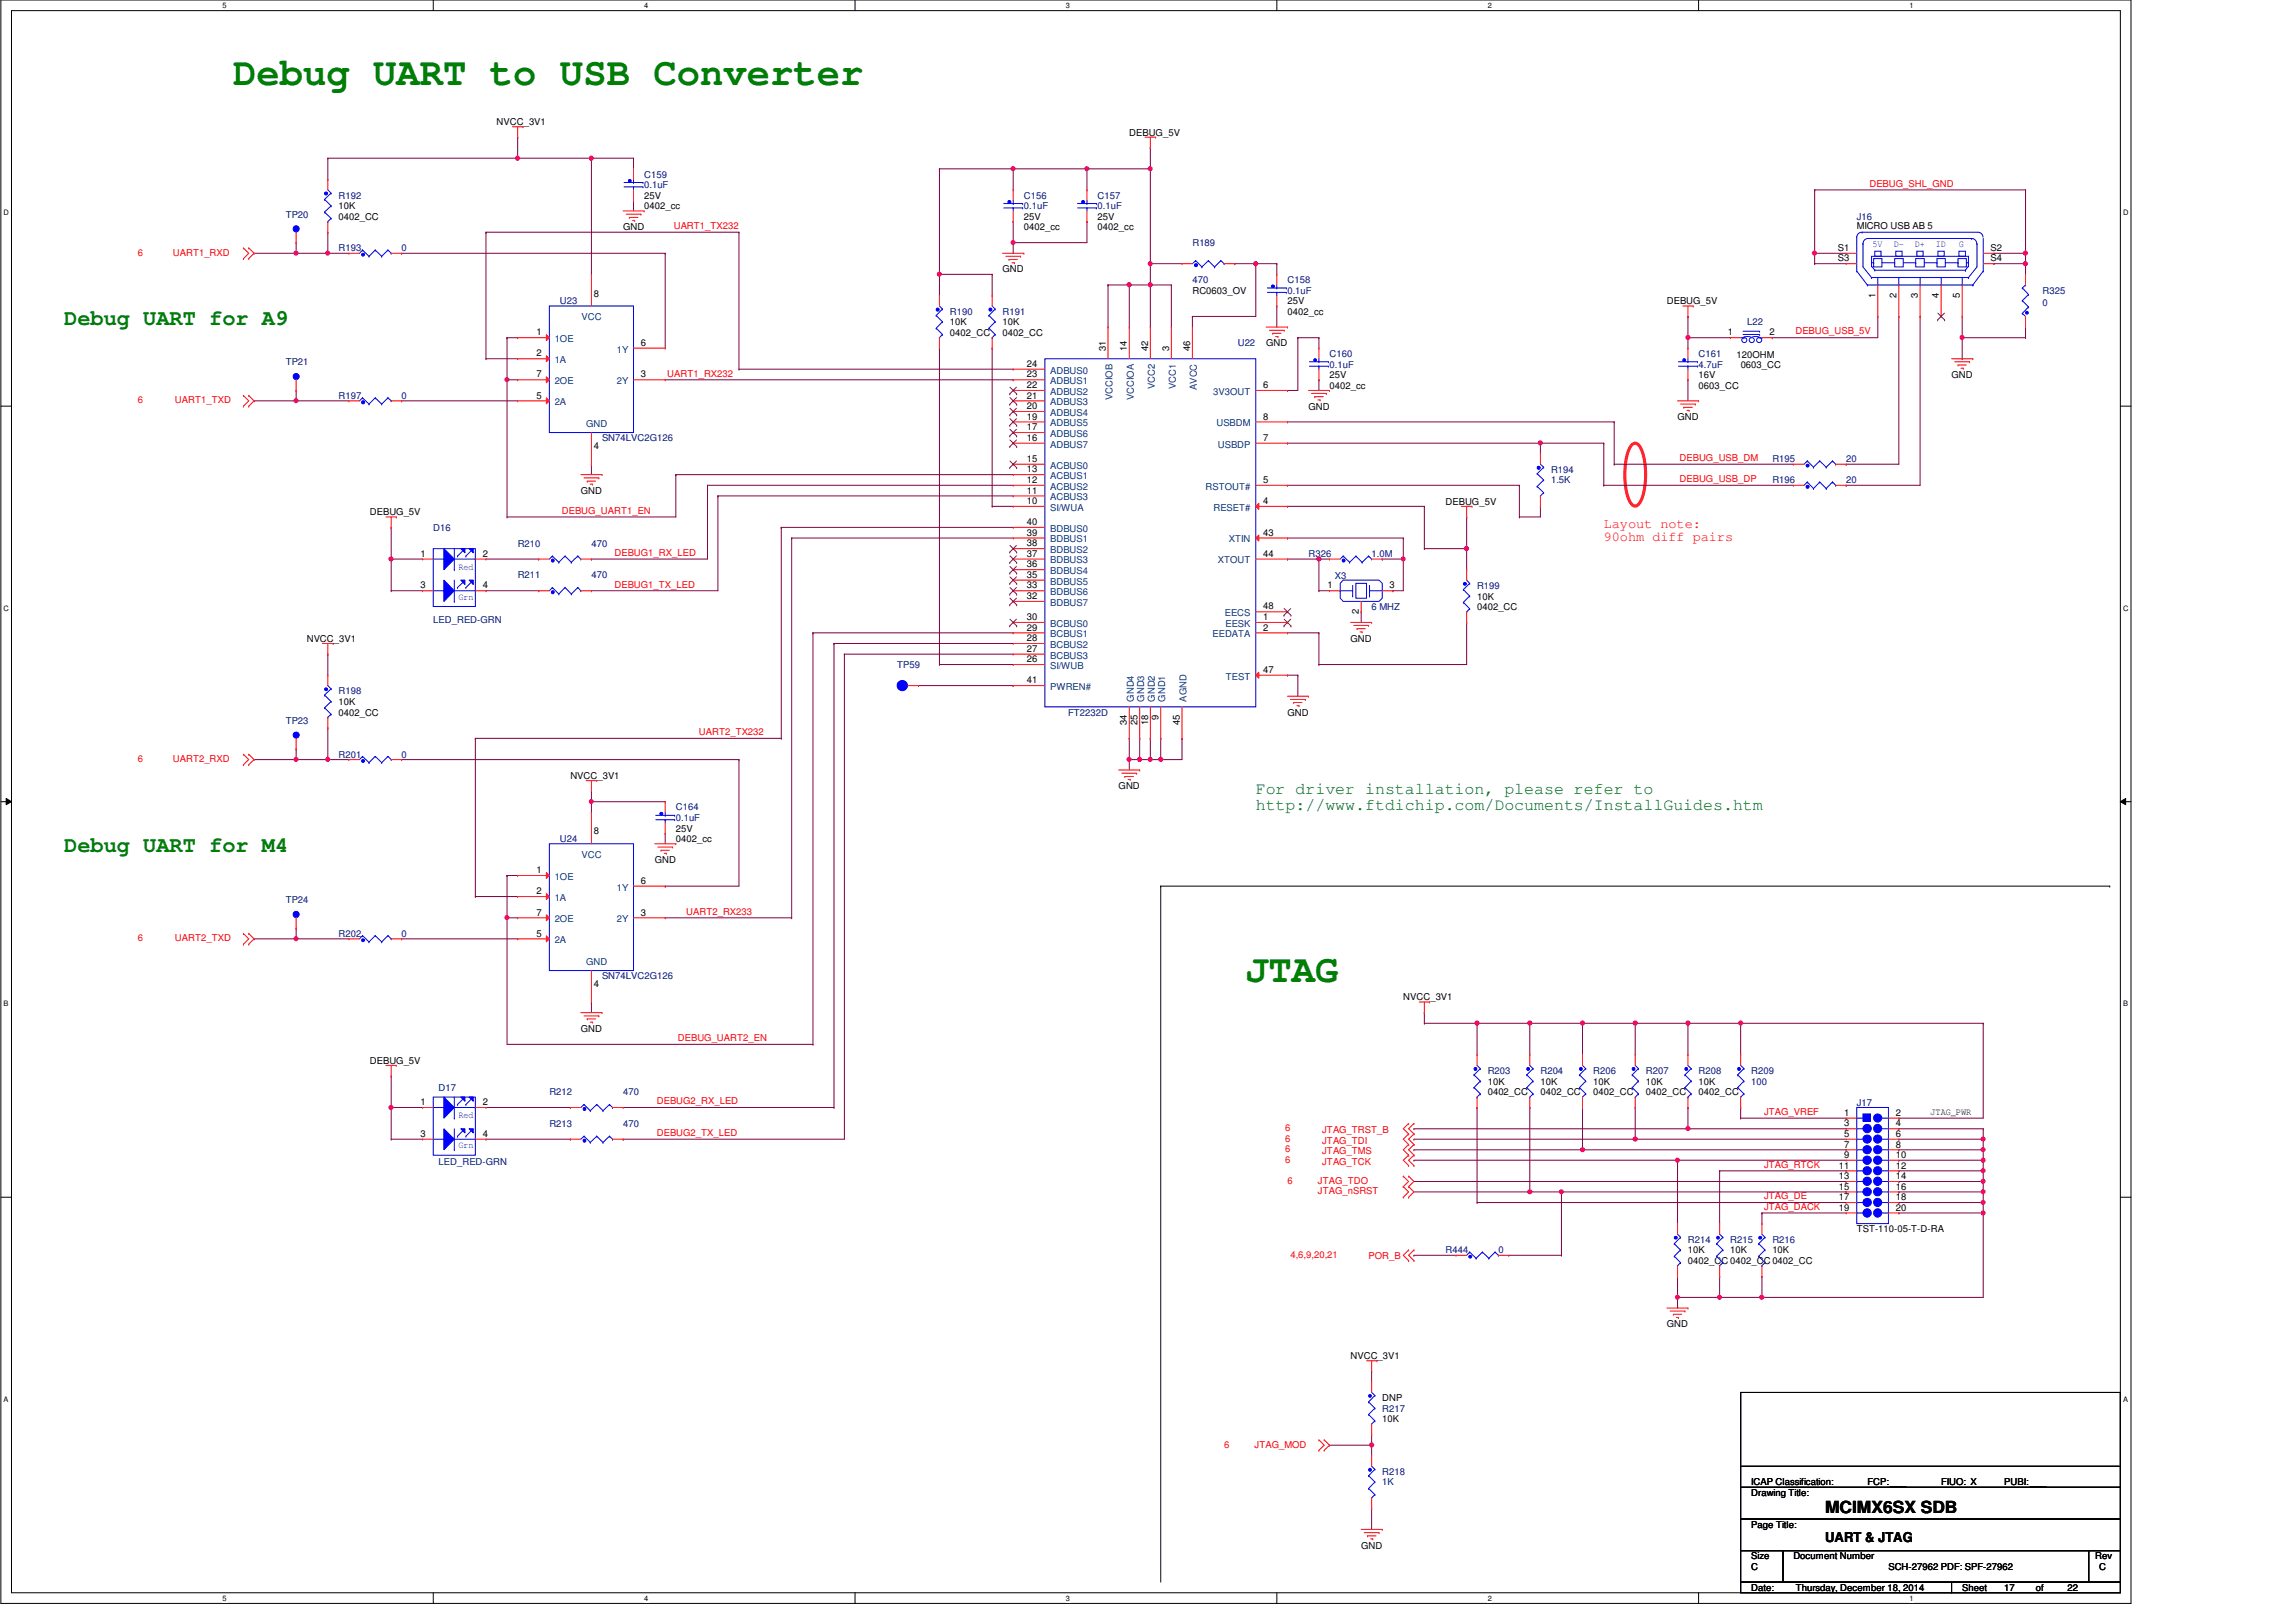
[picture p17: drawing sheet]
<svg xmlns="http://www.w3.org/2000/svg" width="420mm" height="297mm" viewBox="0 0 420 297" stroke-linecap="round" stroke-linejoin="round" font-family="sans-serif">
<defs><g id="words">
<g font-size="7.1" fill="#008000">
<text x="42.7" y="15.6">Debug UART to USB Converter</text>
<text x="228" y="179.7">JTAG</text>
</g>
<g font-size="4" fill="#008000">
<text x="11.8" y="59.4">Debug UART for A9</text>
<text x="11.8" y="155.9">Debug UART for M4</text>
</g>
<g font-size="3" fill="#008000">
<text x="229.9" y="145.3">For driver installation, please refer to</text>
<text x="229.9" y="148.3">http://www.ftdichip.com/Documents/InstallGuides.htm</text>
</g>
<text font-size="3" x="334.1" y="277">MCIMX6SX SDB</text>
<g font-size="2.5" fill="#f00">
<text x="293.6" y="96.6">Layout note:</text>
<text x="293.6" y="99.1">90ohm diff pairs</text>
</g>
<text font-size="2.5" x="334.1" y="282.2">UART &amp; JTAG</text>
<g font-size="1.7">
<text x="90.9" y="22.9">NVCC_3V1</text>
<text x="206.7" y="24.8">DEBUG_5V</text>
<text x="62" y="38.3">10K</text>
<text x="62" y="40.2">0402_CC</text>
<text x="117.9" y="38.3">0402_cc</text>
<text x="117.9" y="36.4">25V</text>
<text x="187.4" y="40.2">25V</text>
<text x="200.9" y="40.2">25V</text>
<text x="339.9" y="42">MICRO USB AB 5</text>
<text x="114.1" y="42.2">GND</text>
<text x="187.4" y="42.2">0402_cc</text>
<text x="200.9" y="42.2">0402_cc</text>
<text x="336.5" y="45.9">S1</text>
<text x="336.5" y="47.8">S3</text>
<text x="364.4" y="45.9">S2</text>
<text x="364.4" y="47.8">S4</text>
<text x="183.5" y="49.9">GND</text>
<text x="218.3" y="53.8">RC0603_OV</text>
<text x="108.7" y="54.3">8</text>
<text x="173.9" y="59.5">10K</text>
<text x="183.5" y="59.5">10K</text>
<text x="235.7" y="57.6">0402_cc</text>
<text x="235.7" y="55.7">25V</text>
<text x="305.2" y="55.7">DEBUG_5V</text>
<text x="343.4" y="54.5" transform="rotate(-90 343.4 54.5)">1</text>
<text x="347.2" y="54.5" transform="rotate(-90 347.2 54.5)">2</text>
<text x="351.1" y="54.5" transform="rotate(-90 351.1 54.5)">3</text>
<text x="355" y="54.5" transform="rotate(-90 355 54.5)">4</text>
<text x="358.8" y="54.5" transform="rotate(-90 358.8 54.5)">5</text>
<text x="98.2" y="65.2">2</text>
<text x="98.2" y="61.4">1</text>
<text x="117.3" y="63.3">6</text>
<text x="173.9" y="61.5">0402_CC</text>
<text x="183.5" y="61.5">0402_CC</text>
<text x="202.4" y="64.3" transform="rotate(-90 202.4 64.3)">31</text>
<text x="206.3" y="64.3" transform="rotate(-90 206.3 64.3)">14</text>
<text x="210.2" y="64.3" transform="rotate(-90 210.2 64.3)">42</text>
<text x="214" y="64.3" transform="rotate(-90 214 64.3)">3</text>
<text x="217.9" y="64.3" transform="rotate(-90 217.9 64.3)">46</text>
<text x="231.8" y="63.4">GND</text>
<text x="316.3" y="61.4">1</text>
<text x="317.9" y="65.5">120OHM</text>
<text x="323.9" y="61.4">2</text>
<text x="98.2" y="69.1">7</text>
<text x="117.3" y="69.1">3</text>
<text x="188" y="67.1">24</text>
<text x="188" y="69.1">23</text>
<text x="188" y="71">22</text>
<text x="231.3" y="71">6</text>
<text x="243.4" y="71.1">0402_cc</text>
<text x="243.4" y="69.2">25V</text>
<text x="311" y="69.2">16V</text>
<text x="311" y="71.1">0603_CC</text>
<text x="318.7" y="67.3">0603_CC</text>
<text x="357.3" y="69.2">GND</text>
<text x="98.2" y="72.9">5</text>
<text x="188" y="72.9">21</text>
<text x="188" y="74.9">20</text>
<text x="188" y="76.8">19</text>
<text x="231.3" y="76.8">8</text>
<text x="239.6" y="75">GND</text>
<text x="307.1" y="76.9">GND</text>
<text x="108.7" y="82.1">4</text>
<text x="188" y="78.7">17</text>
<text x="188" y="80.7">16</text>
<text x="231.3" y="80.7">7</text>
<text x="188" y="84.5">15</text>
<text x="188" y="86.4">13</text>
<text x="188" y="88.4">12</text>
<text x="231.3" y="88.4">5</text>
<text x="67.7" y="94.3">DEBUG_5V</text>
<text x="106.3" y="90.4">GND</text>
<text x="188" y="90.3">11</text>
<text x="188" y="92.2">10</text>
<text x="231.3" y="92.2">4</text>
<text x="264.7" y="92.4">DEBUG_5V</text>
<text x="77" y="101.9">1</text>
<text x="88.4" y="101.9">2</text>
<text x="188" y="96.1">40</text>
<text x="188" y="98">39</text>
<text x="188" y="100">38</text>
<text x="188" y="101.9">37</text>
<text x="231.3" y="98">43</text>
<text x="231.3" y="101.9">44</text>
<text x="77" y="107.7">3</text>
<text x="88.4" y="107.7">4</text>
<text x="188" y="103.8">36</text>
<text x="188" y="105.7">35</text>
<text x="188" y="107.7">33</text>
<text x="243" y="107.7">1</text>
<text x="254.4" y="107.7">3</text>
<text x="188" y="113.5">30</text>
<text x="188" y="109.6">32</text>
<text x="231.3" y="111.5">48</text>
<text x="231.3" y="113.5">1</text>
<text x="248.8" y="112.4" transform="rotate(-90 248.8 112.4)">2</text>
<text x="270.4" y="109.7">10K</text>
<text x="270.4" y="111.7">0402_CC</text>
<text x="56.2" y="117.4">NVCC_3V1</text>
<text x="188" y="115.4">29</text>
<text x="188" y="117.3">28</text>
<text x="188" y="119.3">27</text>
<text x="231.3" y="115.4">2</text>
<text x="247.3" y="117.4">GND</text>
<text x="188" y="121.2">26</text>
<text x="188" y="125.1">41</text>
<text x="231.3" y="123.1">47</text>
<text x="62" y="129">10K</text>
<text x="62" y="131">0402_CC</text>
<text x="212.1" y="131.7" transform="rotate(-90 212.1 131.7)">9</text>
<text x="235.7" y="131">GND</text>
<text x="206.3" y="132.7" transform="rotate(-90 206.3 132.7)">34</text>
<text x="208.2" y="132.7" transform="rotate(-90 208.2 132.7)">25</text>
<text x="210.2" y="132.7" transform="rotate(-90 210.2 132.7)">18</text>
<text x="216" y="132.7" transform="rotate(-90 216 132.7)">45</text>
<text x="104.4" y="142.5">NVCC_3V1</text>
<text x="204.8" y="144.5">GND</text>
<text x="108.7" y="152.7">8</text>
<text x="123.7" y="154.1">0402_cc</text>
<text x="123.7" y="152.2">25V</text>
<text x="98.2" y="159.8">1</text>
<text x="117.3" y="161.8">6</text>
<text x="119.9" y="158">GND</text>
<text x="98.2" y="163.7">2</text>
<text x="98.2" y="167.6">7</text>
<text x="117.3" y="167.6">3</text>
<text x="98.2" y="171.4">5</text>
<text x="108.7" y="180.6">4</text>
<text x="256.9" y="183.1">NVCC_3V1</text>
<text x="106.3" y="188.9">GND</text>
<text x="67.7" y="194.6">DEBUG_5V</text>
<text x="77" y="202.3">1</text>
<text x="88.4" y="202.3">2</text>
<text x="272.4" y="198.5">10K</text>
<text x="272.4" y="200.4">0402_CC</text>
<text x="282" y="198.5">10K</text>
<text x="282" y="200.4">0402_CC</text>
<text x="291.7" y="198.5">10K</text>
<text x="291.7" y="200.4">0402_CC</text>
<text x="301.3" y="198.5">10K</text>
<text x="301.3" y="200.4">0402_CC</text>
<text x="311" y="198.5">10K</text>
<text x="311" y="200.4">0402_CC</text>
<text x="77" y="208.1">3</text>
<text x="88.4" y="208.1">4</text>
<text x="337.6" y="204.2">1</text>
<text x="337.6" y="206.2">3</text>
<text x="337.6" y="208.1">5</text>
<text x="347.1" y="204.2">2</text>
<text x="347.1" y="206.2">4</text>
<text x="347.1" y="208.1">6</text>
<text x="353.4" y="204.1">JTAG_PWR</text>
<text x="336.6" y="213.9">11</text>
<text x="336.6" y="215.8">13</text>
<text x="337.6" y="210">7</text>
<text x="337.6" y="211.9">9</text>
<text x="347.1" y="210">8</text>
<text x="347.1" y="211.9">10</text>
<text x="347.1" y="213.9">12</text>
<text x="347.1" y="215.8">14</text>
<text x="336.6" y="217.7">15</text>
<text x="336.6" y="219.7">17</text>
<text x="336.6" y="221.6">19</text>
<text x="347.1" y="217.7">16</text>
<text x="347.1" y="219.7">18</text>
<text x="347.1" y="221.6">20</text>
<text x="339.9" y="225.6">TST-110-05-T-D-RA</text>
<text x="309" y="229.4">10K</text>
<text x="309" y="231.4">0402_CC 0402_CC 0402_CC</text>
<text x="316.8" y="229.4">10K</text>
<text x="324.5" y="229.4">10K</text>
<text x="305.2" y="242.9">GND</text>
<text x="247.3" y="248.7">NVCC_3V1</text>
<text x="253.1" y="256.5">DNP</text>
<text x="253.1" y="260.3">10K</text>
<text x="320.6" y="273.8">Drawing Title:</text>
<text x="320.6" y="271.9">ICAP Classification:</text>
<text x="341.9" y="271.9">FCP:___</text>
<text x="355.4" y="271.9">FIUO: X</text>
<text x="366.9" y="271.9">PUBI: ___</text>
<text x="320.6" y="279.6">Page Title:</text>
<text x="249.2" y="283.5">GND</text>
<text x="320.6" y="285.4">Size</text>
<text x="320.6" y="287.3">C</text>
<text x="328.3" y="285.4">Document Number</text>
<text x="345.7" y="287.3">SCH-27962 PDF: SPF-27962</text>
<text x="383.6" y="285.4">Rev</text>
<text x="384.3" y="287.3">C</text>
<text x="320.6" y="291.2">Date:</text>
<text x="328.7" y="291.2">Thursday, December 18, 2014</text>
<text x="359.2" y="291.2">Sheet</text>
<text x="366.9" y="291.2">17</text>
<text x="372.7" y="291.2">of</text>
<text x="378.5" y="291.2">22</text>
</g>
<g font-size="1.7" fill="#000080">
<text x="117.9" y="32.5">C159</text>
<text x="117.9" y="34.5">0.1uF</text>
<text x="52.3" y="39.8">TP20</text>
<text x="62" y="36.4">R192</text>
<text x="187.4" y="36.4">C156</text>
<text x="187.4" y="38.3">0.1uF</text>
<text x="200.9" y="36.4">C157</text>
<text x="200.9" y="38.3">0.1uF</text>
<text x="339.9" y="40.2">J16</text>
<text x="62" y="46">R193</text>
<text x="73.5" y="46">0</text>
<text x="218.3" y="45">R189</text>
<text x="218.3" y="51.8">470</text>
<text x="235.7" y="51.8">C158</text>
<text x="235.7" y="53.8">0.1uF</text>
<text x="373.9" y="53.8">R325</text>
<text x="102.5" y="55.7">U23</text>
<text x="173.9" y="57.6">R190</text>
<text x="183.5" y="57.6">R191</text>
<text x="319.9" y="59.5">L22</text>
<text x="373.9" y="56">0</text>
<text x="226.6" y="63.4">U22</text>
<text x="243.4" y="65.3">C160</text>
<text x="311" y="65.3">C161</text>
<text x="52.3" y="66.9">TP21</text>
<text x="243.4" y="67.3">0.1uF</text>
<text x="311" y="67.3">4.7uF</text>
<text x="62" y="73.1">R197</text>
<text x="73.5" y="73.1">0</text>
<text x="110.2" y="80.8">SN74LVC2G126</text>
<text x="284" y="86.6">R194</text>
<text x="284" y="88.5">1.5K</text>
<text x="324.5" y="84.6">R195</text>
<text x="324.5" y="88.5">R196</text>
<text x="338" y="84.6">20</text>
<text x="338" y="88.5">20</text>
<text x="79.3" y="97.2">D16</text>
<text x="94.8" y="100.1">R210</text>
<text x="108.3" y="100.1">470</text>
<text x="94.8" y="105.9">R211</text>
<text x="108.3" y="105.9">470</text>
<text x="239.6" y="102">R326</text>
<text x="244.4" y="106">X3</text>
<text x="251.1" y="102">1.0M</text>
<text x="270.4" y="107.8">R199</text>
<text x="79.3" y="114">LED_RED-GRN</text>
<text x="251.1" y="111.7">6 MHZ</text>
<text x="164.2" y="122.3">TP59</text>
<text x="62" y="127.1">R198</text>
<text x="195.5" y="131">FT2232D</text>
<text x="52.3" y="132.5">TP23</text>
<text x="62" y="138.7">R201</text>
<text x="73.5" y="138.7">0</text>
<text x="123.7" y="148.3">C164</text>
<text x="102.5" y="154.1">U24</text>
<text x="123.7" y="150.3">0.1uF</text>
<text x="52.3" y="165.3">TP24</text>
<text x="62" y="171.5">R202</text>
<text x="73.5" y="171.5">0</text>
<text x="110.2" y="179.2">SN74LVC2G126</text>
<text x="272.4" y="196.6">R203</text>
<text x="282" y="196.6">R204</text>
<text x="291.7" y="196.6">R206</text>
<text x="301.3" y="196.6">R207</text>
<text x="311" y="196.6">R208</text>
<text x="320.6" y="196.6">R209</text>
<text x="80.3" y="199.7">D17</text>
<text x="100.6" y="200.4">R212</text>
<text x="114.1" y="200.4">470</text>
<text x="320.6" y="198.5">100</text>
<text x="339.9" y="202.4">J17</text>
<text x="100.6" y="206.2">R213</text>
<text x="114.1" y="206.2">470</text>
<text x="80.3" y="213.2">LED_RED-GRN</text>
<text x="309" y="227.5">R214</text>
<text x="316.8" y="227.5">R215</text>
<text x="324.5" y="227.5">R216</text>
<text x="264.7" y="229.4">R444</text>
<text x="274.3" y="229.4">0</text>
<text x="253.1" y="258.4">R217</text>
<text x="253.1" y="270">R218</text>
<text x="253.1" y="271.9">1K</text>
</g>
<g font-size="1.7" fill="#f00">
<text x="342.3" y="34.2">DEBUG_SHL_GND</text>
<text x="123.3" y="41.9">UART1_TX232</text>
<text x="25.3" y="46.8">6</text>
<text x="31.7" y="46.8">UART1_RXD</text>
<text x="328.7" y="61.2">DEBUG_USB_5V</text>
<text x="122.2" y="68.9">UART1_RX232</text>
<text x="25.3" y="73.8">6</text>
<text x="32" y="73.8">UART1_TXD</text>
<text x="307.5" y="84.4">DEBUG_USB_DM</text>
<text x="307.5" y="88.2">DEBUG_USB_DP</text>
<text x="102.9" y="94">DEBUG_UART1_EN</text>
<text x="112.5" y="101.7">DEBUG1_RX_LED</text>
<text x="112.5" y="107.5">DEBUG1_TX_LED</text>
<text x="128" y="134.5">UART2_TX232</text>
<text x="25.3" y="139.4">6</text>
<text x="31.7" y="139.4">UART2_RXD</text>
<text x="125.6" y="167.4">UART2_RX233</text>
<text x="25.3" y="172.3">6</text>
<text x="32" y="172.3">UART2_TXD</text>
<text x="124.1" y="190.5">DEBUG_UART2_EN</text>
<text x="120.3" y="202.1">DEBUG2_RX_LED</text>
<text x="120.3" y="207.9">DEBUG2_TX_LED</text>
<text x="235.3" y="207">6</text>
<text x="235.3" y="209">6</text>
<text x="242.1" y="207.4">JTAG_TRST_B</text>
<text x="242.1" y="209.3">JTAG_TDI</text>
<text x="322.9" y="204">JTAG_VREF</text>
<text x="235.3" y="210.9">6</text>
<text x="235.3" y="212.8">6</text>
<text x="242.1" y="211.3">JTAG_TMS</text>
<text x="242.1" y="213.2">JTAG_TCK</text>
<text x="322.9" y="213.7">JTAG_RTCK</text>
<text x="235.7" y="216.7">6</text>
<text x="241.3" y="216.7">JTAG_TDO</text>
<text x="241.3" y="218.6">JTAG_nSRST</text>
<text x="322.9" y="221.4">JTAG_DACK</text>
<text x="322.9" y="219.5">JTAG_DE</text>
<text x="236.3" y="230.2">4,6,9,20,21</text>
<text x="250.6" y="230.4">POR_B</text>
<text x="224.1" y="264.9">6</text>
<text x="229.7" y="264.9">JTAG_MOD</text>
</g>
<g font-size="1.7" fill="#00f">
<text x="342.8" y="45.3">5V</text>
<text x="346.7" y="45.3">D-</text>
<text x="350.6" y="45.3">D+</text>
<text x="354.4" y="45.3">ID</text>
<text x="358.6" y="45.3">G</text>
<text x="83.9" y="104.3">Red</text>
<text x="83.9" y="109.7">Grn</text>
<text x="83.9" y="204.7">Red</text>
<text x="83.9" y="210.1">Grn</text>
</g>
<g font-size="1.7" fill="#004080">
<text x="106.5" y="58.6">VCC</text>
<text x="101.5" y="62.6">1OE</text>
<text x="112.9" y="64.5">1Y</text>
<text x="101.5" y="66.5">1A</text>
<text x="101.5" y="70.3">2OE</text>
<text x="112.9" y="70.3">2Y</text>
<text x="192.3" y="68.4">ADBUS0</text>
<text x="192.3" y="70.3">ADBUS1</text>
<text x="211.4" y="71.2" transform="rotate(-90 211.4 71.2)">VCC2</text>
<text x="215.3" y="71.2" transform="rotate(-90 215.3 71.2)">VCC1</text>
<text x="219.1" y="71.4" transform="rotate(-90 219.1 71.4)">AVCC</text>
<text x="101.5" y="74.2">2A</text>
<text x="192.3" y="72.3">ADBUS2</text>
<text x="192.3" y="74.2">ADBUS3</text>
<text x="192.3" y="76.1">ADBUS4</text>
<text x="203.7" y="73.2" transform="rotate(-90 203.7 73.2)">VCCIOB</text>
<text x="207.5" y="73.2" transform="rotate(-90 207.5 73.2)">VCCIOA</text>
<text x="222.1" y="72.3">3V3OUT</text>
<text x="107.3" y="78.2">GND</text>
<text x="192.3" y="78">ADBUS5</text>
<text x="192.3" y="80">ADBUS6</text>
<text x="192.3" y="81.9">ADBUS7</text>
<text x="222.7" y="78">USBDM</text>
<text x="223" y="81.9">USBDP</text>
<text x="192.3" y="85.8">ACBUS0</text>
<text x="192.3" y="87.7">ACBUS1</text>
<text x="192.3" y="89.6">ACBUS2</text>
<text x="220.7" y="89.6">RSTOUT#</text>
<text x="192.3" y="91.6">ACBUS3</text>
<text x="192.3" y="93.5">SI/WUA</text>
<text x="222.2" y="93.5">RESET#</text>
<text x="192.3" y="97.3">BDBUS0</text>
<text x="192.3" y="99.3">BDBUS1</text>
<text x="192.3" y="101.2">BDBUS2</text>
<text x="225" y="99.3">XTIN</text>
<text x="192.3" y="103.1">BDBUS3</text>
<text x="192.3" y="105.1">BDBUS4</text>
<text x="192.3" y="107">BDBUS5</text>
<text x="223" y="103.1">XTOUT</text>
<text x="192.3" y="108.9">BDBUS6</text>
<text x="192.3" y="110.9">BDBUS7</text>
<text x="224.2" y="112.8">EECS</text>
<text x="192.3" y="114.7">BCBUS0</text>
<text x="192.3" y="116.6">BCBUS1</text>
<text x="192.3" y="118.6">BCBUS2</text>
<text x="222" y="116.6">EEDATA</text>
<text x="224.4" y="114.7">EESK</text>
<text x="192.3" y="120.5">BCBUS3</text>
<text x="192.3" y="122.4">SI/WUB</text>
<text x="224.4" y="124.4">TEST</text>
<text x="192.3" y="126.3">PWREN#</text>
<text x="207.5" y="128.4" transform="rotate(-90 207.5 128.4)">GND4</text>
<text x="209.5" y="128.4" transform="rotate(-90 209.5 128.4)">GND3</text>
<text x="211.4" y="128.4" transform="rotate(-90 211.4 128.4)">GND2</text>
<text x="213.3" y="128.4" transform="rotate(-90 213.3 128.4)">GND1</text>
<text x="217.2" y="128.4" transform="rotate(-90 217.2 128.4)">AGND</text>
<text x="101.5" y="161">1OE</text>
<text x="106.5" y="157">VCC</text>
<text x="101.5" y="164.9">1A</text>
<text x="112.9" y="163">1Y</text>
<text x="101.5" y="168.8">2OE</text>
<text x="101.5" y="172.6">2A</text>
<text x="112.9" y="168.8">2Y</text>
<text x="107.3" y="176.7">GND</text>
</g>
<g font-size="1.4">
<text x="40.7" y="1.4">5</text>
<text x="117.9" y="1.4">4</text>
<text x="195.1" y="1.4">3</text>
<text x="272.4" y="1.4">2</text>
<text x="349.6" y="1.4">1</text>
<text x=".7" y="39.4">D</text>
<text x="388.7" y="39.4">D</text>
<text x=".7" y="111.8">C</text>
<text x="388.7" y="111.8">C</text>
<text x=".7" y="184.1">B</text>
<text x="388.7" y="184.1">B</text>
<text x=".7" y="256.5">A</text>
<text x="388.7" y="256.5">A</text>
<text x="40.7" y="292.9">5</text>
<text x="117.9" y="292.9">4</text>
<text x="195.1" y="292.9">3</text>
<text x="272.4" y="292.9">2</text>
<text x="349.6" y="292.9">1</text>
</g>
</g></defs>
<path d="M.2 0h389.9v293.5h-389.9zM2.1 1.9h386.1v289.6h-386.1z" fill="none" stroke="#000" stroke-width=".18"/>
<g fill="#fff">
<path d="M40.7 .2h.8v1.5h-.8z"/>
<path d="M40.7 291.7h.8v1.5h-.8z"/>
</g>
<path d="M79.3 0v1.9M79.3 291.5v2" fill="none" stroke="#000" stroke-width=".18"/>
<g fill="#fff">
<path d="M117.9 .2h.8v1.5h-.8z"/>
<path d="M117.9 291.7h.8v1.5h-.8z"/>
</g>
<path d="M156.5 0v1.9M156.5 291.5v2" fill="none" stroke="#000" stroke-width=".18"/>
<g fill="#fff">
<path d="M195.1 .2h.8v1.5h-.8z"/>
<path d="M195.1 291.7h.8v1.5h-.8z"/>
</g>
<path d="M233.8 0v1.9M233.8 291.5v2" fill="none" stroke="#000" stroke-width=".18"/>
<g fill="#fff">
<path d="M272.4 .2h.7v1.5h-.7z"/>
<path d="M272.4 291.7h.7v1.5h-.7z"/>
</g>
<path d="M311 0v1.9M311 291.5v2" fill="none" stroke="#000" stroke-width=".18"/>
<g fill="#fff">
<path d="M349.6 .2h.7v1.5h-.7z"/>
<path d="M349.6 291.7h.7v1.5h-.7z"/>
<path d="M.7 38.1h.9v1.6h-.9z"/>
<path d="M388.7 38.1h1v1.6h-1z"/>
<path d="M.7 110.5h.9v1.6h-.9z"/>
<path d="M388.7 110.5h1v1.6h-1z"/>
</g>
<path d="M.2 74.3h1.9M388.2 74.3h1.9" fill="none" stroke="#000" stroke-width=".18"/>
<g fill="#fff">
<path d="M.7 182.9h.9v1.5h-.9z"/>
<path d="M388.7 182.9h.9v1.5h-.9z"/>
</g>
<path d="M.2 146.7h1.9M1.1 146.1l1 .6-1 .6zM388.2 146.7l1-.6v1.2zM388.2 146.7h1.9" fill="none" stroke="#000" stroke-width=".18"/>
<path d="M1.1 146.1l1 .6-1 .6zM388.2 146.7l1-.6v1.2z" fill="#000"/>
<g fill="#fff">
<path d="M.7 255.3h.9v1.5h-.9z"/>
<path d="M388.7 255.3h.9v1.5h-.9z"/>
</g>
<path d="M212.5 162.2h.1M212.5 162.2h173.7M212.5 162.2v127.4M386.2 162.2h.1M.2 219.1h1.9M388.2 219.1h1.9" fill="none" stroke="#000" stroke-width=".18"/>
<path d="M298.6 81.6l.4-.4 .4-.1a2.02 2.02 0 0 1 1.3 1.7 14.2 14.2 0 0 1-.3 8.8l-.7 .9-.3 .1a2.01 2.01 0 0 1-1.4-1.7 14.6 14.6 0 0 1 .3-8.8z" fill="none" stroke="#f00" stroke-width=".55"/>
<path d="M94.8 25.1h.1M94.8 29h.1M94.8 25.1v3.9M94.8 29h13.5" fill="none" stroke="#800040" stroke-width=".18"/>
<circle cx="108.2" cy="29" r=".38" fill="#f0f"/>
<circle cx="108.2" cy="29" r=".38" fill="none" stroke="#f0f" stroke-width=".18"/>
<circle cx="94.7" cy="29" r=".38" fill="#f0f"/>
<circle cx="94.7" cy="29" r=".38" fill="none" stroke="#f0f" stroke-width=".18"/>
<path d="M210.6 139h.1M210.6 139h1.9" fill="none" stroke="#800040" stroke-width=".18"/>
<circle cx="212.5" cy="139" r=".38" fill="#f0f"/>
<circle cx="212.5" cy="139" r=".38" fill="none" stroke="#f0f" stroke-width=".18"/>
<circle cx="210.6" cy="139" r=".38" fill="#f0f"/>
<circle cx="210.6" cy="139" r=".38" fill="none" stroke="#f0f" stroke-width=".18"/>
<g fill="none" stroke="#800040" stroke-width=".18">
<path d="M108.3 29h.1M108.3 29h7.7M116 36.7h.1M116 36.7v1.9M73.5 46.4h.1M73.5 46.4h48.3M89 42.5h.1M89 42.5h46.3M89 42.5v23.2M121.8 46.4h.1M121.8 46.4v17.3M89 65.7h.1"/>
<path d="M89 65.7h5.8M92.8 61.8h.1M92.8 69.5h.1M92.8 61.8h2M92.8 69.5v25.1M121.8 69.5h63.7M185.5 69.5h.1M208.6 139h.1M208.6 139h2"/>
</g>
<circle cx="92.8" cy="69.5" r=".37" fill="#f0f"/>
<circle cx="92.8" cy="69.5" r=".37" fill="none" stroke="#f0f" stroke-width=".18"/>
<path d="M108.3 29h.1M108.3 29v21.2M116 29h.1M116 29v1.9M92.8 69.5h.1M92.8 69.5h2M108.3 85h.1M108.3 85v1.9M206.7 139h.1M206.7 139v1.9" fill="none" stroke="#800040" stroke-width=".18"/>
<circle cx="206.7" cy="139" r=".38" fill="#f0f"/>
<circle cx="206.7" cy="139" r=".38" fill="none" stroke="#f0f" stroke-width=".18"/>
<path d="M46.5 46.4h.1M54.2 44.4h.1M54.2 44.4v2h-7.7M216.4 135.1h.1M216.4 135.1v3.9" fill="none" stroke="#800040" stroke-width=".18"/>
<circle cx="54.2" cy="46.3" r=".37" fill="#f0f"/>
<circle cx="54.2" cy="46.3" r=".37" fill="none" stroke="#f0f" stroke-width=".18"/>
<path d="M46.5 73.4h.1M54.2 71.5h.1M54.2 71.5v1.9h-7.7" fill="none" stroke="#800040" stroke-width=".18"/>
<circle cx="54.2" cy="73.3" r=".37" fill="#f0f"/>
<circle cx="54.2" cy="73.3" r=".37" fill="none" stroke="#f0f" stroke-width=".18"/>
<path d="M208.6 135.1h.1M208.6 135.1v3.9M210.6 135.1h.1M210.6 135.1v3.9M212.5 139h.1M212.5 135.1h.1M212.5 139h3.9M212.5 135.1v3.9" fill="none" stroke="#800040" stroke-width=".18"/>
<circle cx="208.6" cy="139" r=".38" fill="#f0f"/>
<circle cx="208.6" cy="139" r=".38" fill="none" stroke="#f0f" stroke-width=".18"/>
<path d="M332.2 48.3h.1M332.2 46.4h.1M332.2 48.3h5.8M332.2 46.4h5.8M365 48.3h.1M365 48.3h5.8M206.7 139h.1M206.7 139h1.9" fill="none" stroke="#800040" stroke-width=".18"/>
<circle cx="370.8" cy="48.3" r=".38" fill="#f0f"/>
<circle cx="370.8" cy="48.3" r=".38" fill="none" stroke="#f0f" stroke-width=".18"/>
<path d="M332.2 34.8h.1M332.2 34.8v13.5M332.2 46.4h.1M365 46.4h.1M365 46.4h5.8" fill="none" stroke="#800040" stroke-width=".18"/>
<circle cx="332.2" cy="46.3" r=".37" fill="#f0f"/>
<circle cx="332.2" cy="46.3" r=".37" fill="none" stroke="#f0f" stroke-width=".18"/>
<path d="M332.2 34.8h.1M332.2 34.8h38.6M370.8 34.8h.1M370.8 34.8v11.6M343.8 57.9h.1M343.8 57.9v3.9h-19.3M359.2 57.9v3.9M324.5 61.8h.1M359.2 61.8h.1" fill="none" stroke="#800040" stroke-width=".18"/>
<circle cx="370.8" cy="46.3" r=".37" fill="#f0f"/>
<circle cx="370.8" cy="46.3" r=".37" fill="none" stroke="#f0f" stroke-width=".18"/>
<g fill="none" stroke="#800040" stroke-width=".18">
<path d="M347.6 57.9h.1M347.6 57.9v27.1h-9.6M351.5 57.9h.1M351.5 57.9v30.9h-13.5M370.8 46.4h.1M370.8 46.4v1.9M92.8 61.8h.1M92.8 61.8v7.7M309 61.8h.1M309 69.5h.1M309 61.8h7.8M309 61.8v1.9"/>
<path d="M309 69.5v3.9M338 85h.1M338 88.8h.1M206.7 135.1h.1M206.7 135.1v3.9M260.8 185.3h.1M260.8 185.3v2M258.9 212.3h.1M258.9 212.3h48.2M258.9 216.2h79.1M270.4 202.7h.1M270.4 202.7v17.4"/>
<path d="M280.1 202.7h.1M280.1 202.7v15.4M289.7 202.7h.1M289.7 202.7v7.7M299.4 202.7h.1M299.4 202.7v5.8M307.1 212.3h.1M307.1 212.3v11.6M309 206.6h.1M309 202.7h.1M309 202.7v3.9M309 206.6h29"/>
<path d="M338 216.2h.1M314.8 233.6h.1M314.8 233.6v3.8M322.6 222h.1M322.6 222h15.4"/>
</g>
<circle cx="307.1" cy="212.3" r=".38" fill="#f0f"/>
<circle cx="307.1" cy="212.3" r=".38" fill="none" stroke="#f0f" stroke-width=".18"/>
<path d="M299.4 187.3h.1M299.4 187.3h9.6M309 187.3h.1M309 187.3v5.7" fill="none" stroke="#800040" stroke-width=".18"/>
<circle cx="309" cy="187.2" r=".38" fill="#f0f"/>
<circle cx="309" cy="187.2" r=".38" fill="none" stroke="#f0f" stroke-width=".18"/>
<path d="M270.4 187.3h.1M270.4 187.3h19.3M280.1 187.3h.1M280.1 187.3v5.7M289.7 187.3h.1M289.7 187.3v5.7" fill="none" stroke="#800040" stroke-width=".18"/>
<circle cx="280.1" cy="187.2" r=".38" fill="#f0f"/>
<circle cx="280.1" cy="187.2" r=".38" fill="none" stroke="#f0f" stroke-width=".18"/>
<path d="M270.4 187.3h.1M270.4 187.3v5.7M289.7 187.3h.1M289.7 187.3h9.7M299.4 187.3h.1M299.4 187.3v5.7" fill="none" stroke="#800040" stroke-width=".18"/>
<circle cx="299.4" cy="187.2" r=".38" fill="#f0f"/>
<circle cx="299.4" cy="187.2" r=".38" fill="none" stroke="#f0f" stroke-width=".18"/>
<circle cx="289.7" cy="187.2" r=".38" fill="#f0f"/>
<circle cx="289.7" cy="187.2" r=".38" fill="none" stroke="#f0f" stroke-width=".18"/>
<path d="M258.9 208.5h.1M258.9 208.5h40.5" fill="none" stroke="#800040" stroke-width=".18"/>
<circle cx="299.4" cy="208.5" r=".37" fill="#f0f"/>
<circle cx="299.4" cy="208.5" r=".37" fill="none" stroke="#f0f" stroke-width=".18"/>
<path d="M258.9 218.1h21.2M280.1 218.1h.1" fill="none" stroke="#800040" stroke-width=".18"/>
<circle cx="280.1" cy="218.1" r=".37" fill="#f0f"/>
<circle cx="280.1" cy="218.1" r=".37" fill="none" stroke="#f0f" stroke-width=".18"/>
<path d="M280.1 218.1h5.8M285.9 218.1h.1M289.7 210.4h.1M289.7 210.4h48.3M314.8 214.3h.1M314.8 214.3v9.6M314.8 214.3h23.2M318.7 202.7h.1M318.7 202.7v1.9" fill="none" stroke="#800040" stroke-width=".18"/>
<circle cx="289.7" cy="210.4" r=".37" fill="#f0f"/>
<circle cx="289.7" cy="210.4" r=".37" fill="none" stroke="#f0f" stroke-width=".18"/>
<path d="M299.4 208.5h.1M299.4 208.5h38.6M307.1 212.3h.1M307.1 212.3h30.9M347.6 204.6h.1M347.6 210.4h.1M347.6 204.6h15.5M347.6 210.4h15.5M322.6 233.6h.1M322.6 222h.1M322.6 222v1.9M322.6 233.6v3.8" fill="none" stroke="#800040" stroke-width=".18"/>
<circle cx="363.1" cy="210.4" r=".37" fill="#f0f"/>
<circle cx="363.1" cy="210.4" r=".37" fill="none" stroke="#f0f" stroke-width=".18"/>
<g fill="none" stroke="#800040" stroke-width=".18">
<path d="M258.9 206.6h.1M258.9 206.6h50.1M347.6 212.3h.1M347.6 206.6h.1M347.6 216.2h.1M347.6 212.3h15.5M347.6 206.6h15.5M363.1 214.3h.1M363.1 206.6h.1M363.1 206.6v1.9M363.1 214.3v1.9h-15.5M347.6 220.1h.1"/>
<path d="M347.6 220.1h15.5M363.1 222h.1M363.1 222v15.4"/>
</g>
<circle cx="309" cy="206.5" r=".38" fill="#f0f"/>
<circle cx="309" cy="206.5" r=".38" fill="none" stroke="#f0f" stroke-width=".18"/>
<path d="M347.6 218.1h.1M347.6 214.3h.1M347.6 208.5h.1M347.6 218.1h15.5M347.6 214.3h15.5M347.6 208.5h15.5M363.1 208.5h.1M363.1 210.4h.1M363.1 208.5v3.8M347.6 222h.1M347.6 222h15.5" fill="none" stroke="#800040" stroke-width=".18"/>
<circle cx="363.1" cy="208.5" r=".37" fill="#f0f"/>
<circle cx="363.1" cy="208.5" r=".37" fill="none" stroke="#f0f" stroke-width=".18"/>
<path d="M363.1 220.1h.1M363.1 220.1v1.9" fill="none" stroke="#800040" stroke-width=".18"/>
<circle cx="363" cy="222" r=".38" fill="#f0f"/>
<circle cx="363" cy="222" r=".38" fill="none" stroke="#f0f" stroke-width=".18"/>
<circle cx="363.1" cy="220.1" r=".37" fill="#f0f"/>
<circle cx="363.1" cy="220.1" r=".37" fill="none" stroke="#f0f" stroke-width=".18"/>
<path d="M258.9 210.4h.1M258.9 210.4h30.8M363.1 218.1h.1M363.1 216.2h.1M363.1 216.2v3.9M270.4 220.1h.1M270.4 220.1h67.6" fill="none" stroke="#800040" stroke-width=".18"/>
<circle cx="363.1" cy="218.1" r=".37" fill="#f0f"/>
<circle cx="363.1" cy="218.1" r=".37" fill="none" stroke="#f0f" stroke-width=".18"/>
<circle cx="363" cy="216.2" r=".38" fill="#f0f"/>
<circle cx="363" cy="216.2" r=".38" fill="none" stroke="#f0f" stroke-width=".18"/>
<path d="M318.7 204.6h.1M318.7 204.6h19.3M363.1 212.3h.1M363.1 212.3v2" fill="none" stroke="#800040" stroke-width=".18"/>
<circle cx="363.1" cy="214.3" r=".37" fill="#f0f"/>
<circle cx="363.1" cy="214.3" r=".37" fill="none" stroke="#f0f" stroke-width=".18"/>
<circle cx="363" cy="212.3" r=".38" fill="#f0f"/>
<circle cx="363" cy="212.3" r=".38" fill="none" stroke="#f0f" stroke-width=".18"/>
<path d="M318.7 187.3h.1M318.7 187.3h44.4" fill="none" stroke="#800040" stroke-width=".18"/>
<circle cx="318.7" cy="187.2" r=".38" fill="#f0f"/>
<circle cx="318.7" cy="187.2" r=".38" fill="none" stroke="#f0f" stroke-width=".18"/>
<path d="M309 187.3h.1M309 187.3h9.7M318.7 187.3h.1M318.7 187.3v5.7M307.1 233.6h.1M307.1 233.6v3.8M314.8 237.4h.1M314.8 237.4h7.8" fill="none" stroke="#800040" stroke-width=".18"/>
<circle cx="314.8" cy="237.4" r=".37" fill="#f0f"/>
<circle cx="314.8" cy="237.4" r=".37" fill="none" stroke="#f0f" stroke-width=".18"/>
<path d="M307.1 237.4h.1M307.1 237.4v2" fill="none" stroke="#800040" stroke-width=".18"/>
<circle cx="307.1" cy="237.4" r=".37" fill="#f0f"/>
<circle cx="307.1" cy="237.4" r=".37" fill="none" stroke="#f0f" stroke-width=".18"/>
<path d="M307.1 237.4h.1M307.1 237.4h7.7M322.6 237.4h.1M322.6 237.4h40.5" fill="none" stroke="#800040" stroke-width=".18"/>
<circle cx="322.5" cy="237.4" r=".37" fill="#f0f"/>
<circle cx="322.5" cy="237.4" r=".37" fill="none" stroke="#f0f" stroke-width=".18"/>
<path d="M260.8 187.3h.1M260.8 187.3h9.6M363.1 187.3h.1M363.1 187.3v17.3" fill="none" stroke="#800040" stroke-width=".18"/>
<circle cx="270.4" cy="187.2" r=".38" fill="#f0f"/>
<circle cx="270.4" cy="187.2" r=".38" fill="none" stroke="#f0f" stroke-width=".18"/>
<path d="M243.4 264.5h.1M243.4 264.5h7.7" fill="none" stroke="#800040" stroke-width=".18"/>
<circle cx="251.1" cy="264.5" r=".38" fill="#f0f"/>
<circle cx="251.1" cy="264.5" r=".38" fill="none" stroke="#f0f" stroke-width=".18"/>
<g fill="none" stroke="#800040" stroke-width=".18">
<path d="M54.2 46.4h.1M54.2 46.4h9.7M60 42.5h.1M60 46.4h.1M60 42.5v3.9M54.2 73.4h.1M54.2 73.4h9.7M251.1 251h.1M251.1 251v1.9M251.1 262.6h.1M251.1 276.1h.1M251.1 262.6v1.9"/>
<path d="M251.1 276.1v3.8"/>
</g>
<circle cx="60" cy="46.3" r=".37" fill="#f0f"/>
<circle cx="60" cy="46.3" r=".37" fill="none" stroke="#f0f" stroke-width=".18"/>
<path d="M92.8 160.2h.1M92.8 168h.1M92.8 160.2v30.9M92.8 160.2h2M92.8 168h2" fill="none" stroke="#800040" stroke-width=".18"/>
<circle cx="92.8" cy="167.9" r=".38" fill="#f0f"/>
<circle cx="92.8" cy="167.9" r=".38" fill="none" stroke="#f0f" stroke-width=".18"/>
<g fill="none" stroke="#800040" stroke-width=".18">
<path d="M135.3 67.6h.1M135.3 67.6h50.2M123.7 86.9h.1M123.7 86.9h61.8M46.5 139h.1M54.2 137.1h.1M54.2 137.1v1.9h-7.7M87 135.1h.1M87 135.1v29M87 135.1h56M143 135.1h.1M87 164.1h.1"/>
<path d="M87 164.1h7.8M121.8 168h23.1M144.9 168h.1M108.3 183.4h.1M108.3 183.4v1.9"/>
</g>
<circle cx="54.2" cy="139" r=".38" fill="#f0f"/>
<circle cx="54.2" cy="139" r=".38" fill="none" stroke="#f0f" stroke-width=".18"/>
<path d="M46.5 171.8h.1M54.2 169.9h.1M54.2 169.9v1.9h-7.7" fill="none" stroke="#800040" stroke-width=".18"/>
<circle cx="54.2" cy="171.8" r=".37" fill="#f0f"/>
<circle cx="54.2" cy="171.8" r=".37" fill="none" stroke="#f0f" stroke-width=".18"/>
<g fill="none" stroke="#800040" stroke-width=".18">
<path d="M54.2 139h.1M54.2 139h9.7M60 133.2h.1M60 139h.1M60 133.2v5.8M73.5 139h.1M73.5 139h61.8M135.3 139h.1M135.3 139v23.2h-13.5M108.3 144.8h.1M108.3 144.8v1.9M54.2 171.8h.1"/>
<path d="M54.2 171.8h9.7M73.5 171.8h.1M73.5 171.8h21.3M121.8 162.2h.1"/>
</g>
<circle cx="60" cy="139" r=".38" fill="#f0f"/>
<circle cx="60" cy="139" r=".38" fill="none" stroke="#f0f" stroke-width=".18"/>
<path d="M92.8 94.6h.1M92.8 94.6h30.9M60 119.7h.1M60 119.7v3.9M108.3 146.7h.1M108.3 146.7h13.5M108.3 146.7v2M121.8 152.5h.1M121.8 152.5v1.9" fill="none" stroke="#800040" stroke-width=".18"/>
<circle cx="108.2" cy="146.7" r=".37" fill="#f0f"/>
<circle cx="108.2" cy="146.7" r=".37" fill="none" stroke="#f0f" stroke-width=".18"/>
<path d="M235.7 71.5h.1M235.7 77.2h.1M235.7 77.2h59.8M237.6 61.8h.1M237.6 61.8v9.7h-1.9M237.6 61.8h3.9M241.5 61.8h.1M241.5 69.5h.1M241.5 61.8v1.9M241.5 69.5v2M235.7 81.1h.1M235.7 81.1h46.3" fill="none" stroke="#800040" stroke-width=".18"/>
<circle cx="282" cy="81.1" r=".38" fill="#f0f"/>
<circle cx="282" cy="81.1" r=".38" fill="none" stroke="#f0f" stroke-width=".18"/>
<g fill="none" stroke="#800040" stroke-width=".18">
<path d="M202.8 52.2h.1M202.8 52.2v7.7M202.8 52.2h3.9M206.7 52.2h.1M206.7 52.2v7.7M214.4 52.2h.1M214.4 52.2v7.7M235.7 88.8h.1M235.7 88.8h42.5M278.2 88.8h.1M278.2 94.6h.1M278.2 88.8v5.8"/>
<path d="M282 81.1h.1M282 92.7h.1M282 81.1v1.9M282 92.7v1.9h-3.8M282 81.1h11.6"/>
</g>
<circle cx="206.7" cy="52.1" r=".38" fill="#f0f"/>
<circle cx="206.7" cy="52.1" r=".38" fill="none" stroke="#f0f" stroke-width=".18"/>
<g fill="none" stroke="#800040" stroke-width=".18">
<path d="M206.7 52.2h.1M206.7 52.2h7.7M210.6 52.2h.1M210.6 48.3h.1M210.6 48.3v3.9M210.6 48.3h5.8M226 48.3h.1M226 48.3h3.9M229.9 48.3h.1M229.9 48.3v9.6M233.8 56h.1M233.8 48.3h.1"/>
<path d="M233.8 48.3v1.9M233.8 56v3.9"/>
</g>
<circle cx="229.9" cy="48.3" r=".38" fill="#f0f"/>
<circle cx="229.9" cy="48.3" r=".38" fill="none" stroke="#f0f" stroke-width=".18"/>
<g fill="none" stroke="#800040" stroke-width=".18">
<path d="M210.6 27.1h.1M210.6 27.1v3.8M218.3 57.9h.1M218.3 57.9h11.6M218.3 57.9v2M229.9 48.3h.1M229.9 48.3h3.9M309 57.9h.1M309 57.9v3.9M295.5 77.2h.1M295.5 77.2v7.8M293.6 81.1h.1"/>
<path d="M293.6 88.8h.1M293.6 81.1v7.7M293.6 88.8h34.7M295.5 85h.1M295.5 85h32.8"/>
</g>
<circle cx="309" cy="61.8" r=".38" fill="#f0f"/>
<circle cx="309" cy="61.8" r=".38" fill="none" stroke="#f0f" stroke-width=".18"/>
<path d="M185.5 30.9h.1M185.5 30.9v3.9M185.5 30.9h13.5" fill="none" stroke="#800040" stroke-width=".18"/>
<circle cx="199" cy="30.9" r=".37" fill="#f0f"/>
<circle cx="199" cy="30.9" r=".37" fill="none" stroke="#f0f" stroke-width=".18"/>
<circle cx="185.5" cy="30.9" r=".37" fill="#f0f"/>
<circle cx="185.5" cy="30.9" r=".37" fill="none" stroke="#f0f" stroke-width=".18"/>
<path d="M210.6 30.9h.1M210.6 30.9v17.4" fill="none" stroke="#800040" stroke-width=".18"/>
<circle cx="210.6" cy="48.3" r=".38" fill="#f0f"/>
<circle cx="210.6" cy="48.3" r=".38" fill="none" stroke="#f0f" stroke-width=".18"/>
<circle cx="210.6" cy="30.9" r=".37" fill="#f0f"/>
<circle cx="210.6" cy="30.9" r=".37" fill="none" stroke="#f0f" stroke-width=".18"/>
<path d="M199 30.9h.1M199 30.9v3.9M199 30.9h11.6M185.5 40.6h.1M185.5 44.4h.1M185.5 40.6v3.8M199 40.6h.1M199 40.6v3.8h-13.5" fill="none" stroke="#800040" stroke-width=".18"/>
<circle cx="185.5" cy="44.4" r=".37" fill="#f0f"/>
<circle cx="185.5" cy="44.4" r=".37" fill="none" stroke="#f0f" stroke-width=".18"/>
<g fill="none" stroke="#800040" stroke-width=".18">
<path d="M172 30.9h.1M172 30.9v19.3M172 30.9h13.5M185.5 44.4h.1M185.5 44.4v2M172 63.7h.1M172 63.7v57.9M181.6 63.7h.1M181.6 63.7v29M181.6 92.7h.1M181.6 92.7h3.9M172 121.6h.1"/>
<path d="M172 121.6h13.5"/>
</g>
<circle cx="172" cy="50.2" r=".37" fill="#f0f"/>
<circle cx="172" cy="50.2" r=".37" fill="none" stroke="#f0f" stroke-width=".18"/>
<path d="M172 50.2h.1M172 50.2h9.6M172 50.2v3.9M181.6 50.2h.1M181.6 50.2v3.9M210.6 52.2h.1M210.6 52.2v7.7" fill="none" stroke="#800040" stroke-width=".18"/>
<circle cx="210.6" cy="52.1" r=".38" fill="#f0f"/>
<circle cx="210.6" cy="52.1" r=".38" fill="none" stroke="#f0f" stroke-width=".18"/>
<path d="M235.7 102.3h.1M235.7 102.3h5.8M251.1 264.5h.1M251.1 264.5v1.9" fill="none" stroke="#800040" stroke-width=".18"/>
<circle cx="241.5" cy="102.3" r=".37" fill="#f0f"/>
<circle cx="241.5" cy="102.3" r=".37" fill="none" stroke="#f0f" stroke-width=".18"/>
<path d="M241.5 108.1h.1M241.5 102.3h.1M241.5 108.1h1.9M241.5 102.3v5.8M241.5 102.3h1.9M253.1 102.3h.1M253.1 102.3h3.8M256.9 102.3h.1M256.9 102.3v5.8" fill="none" stroke="#800040" stroke-width=".18"/>
<circle cx="256.9" cy="102.3" r=".37" fill="#f0f"/>
<circle cx="256.9" cy="102.3" r=".37" fill="none" stroke="#f0f" stroke-width=".18"/>
<g fill="none" stroke="#800040" stroke-width=".18">
<path d="M235.7 98.5h.1M235.7 92.7h.1M235.7 98.5h21.2M235.7 92.7h25.1M256.9 98.5h.1M256.9 98.5v3.8M260.8 92.7h.1M260.8 92.7v7.7M268.5 94.6h.1M268.5 94.6v9.7M235.7 115.8h.1M235.7 115.8h5.8"/>
<path d="M241.5 115.8h.1M241.5 115.8v5.8M249.2 112h.1M249.2 112v1.9M255 108.1h.1M255 108.1h1.9M260.8 100.4h.1M260.8 100.4h7.7M268.5 113.9h.1M268.5 100.4h.1M268.5 113.9v7.7h-27M241.5 121.6h.1"/>
</g>
<circle cx="268.5" cy="100.4" r=".38" fill="#f0f"/>
<circle cx="268.5" cy="100.4" r=".38" fill="none" stroke="#f0f" stroke-width=".18"/>
<g fill="none" stroke="#800040" stroke-width=".18">
<path d="M135.3 42.5h.1M135.3 42.5v25.1M73.5 73.4h.1M73.5 73.4h21.3M71.6 96.5h.1M71.6 96.5v5.8M123.7 86.9h.1M123.7 86.9v7.7M129.5 88.8h.1M129.5 88.8h56M129.5 88.8v13.5h-21.2M131.4 90.8h.1"/>
<path d="M131.4 90.8h54.1M131.4 90.8v17.3h-23.1M143 96.5h.1M143 96.5h42.5M143 96.5v38.6M144.9 98.5h.1M144.9 98.5h40.6M144.9 98.5v69.5M71.6 108.1h.1M71.6 102.3h.1M71.6 102.3h5.8M71.6 108.1h5.8"/>
<path d="M89 102.3h9.6M89 108.1h9.6M98.6 102.3h.1M98.6 108.1h.1M108.3 102.3h.1M108.3 108.1h.1M235.7 123.6h.1M235.7 123.6h1.9M237.6 123.6h.1M237.6 123.6v3.8"/>
</g>
<circle cx="71.6" cy="102.3" r=".37" fill="#f0f"/>
<circle cx="71.6" cy="102.3" r=".37" fill="none" stroke="#f0f" stroke-width=".18"/>
<g fill="none" stroke="#800040" stroke-width=".18">
<path d="M71.6 102.3h.1M71.6 102.3v5.8M148.8 115.8h.1M148.8 115.8v75.3M148.8 115.8h36.7M71.6 196.9h.1M71.6 196.9v11.6M92.8 191.1h56M148.8 191.1h.1M71.6 208.5h.1M71.6 202.7h.1M71.6 202.7h5.8"/>
<path d="M71.6 208.5h5.8M89 202.7h15.4M89 208.5h15.4M104.4 202.7h.1M104.4 208.5h.1"/>
</g>
<circle cx="71.6" cy="202.7" r=".38" fill="#f0f"/>
<circle cx="71.6" cy="202.7" r=".38" fill="none" stroke="#f0f" stroke-width=".18"/>
<g fill="none" stroke="#800040" stroke-width=".18">
<path d="M370.8 48.3h.1M370.8 48.3v1.9M370.8 59.9v1.9M359.2 61.8h.1M359.2 61.8h11.6M370.8 61.8h.1M152.7 117.8h.1M152.7 117.8v84.9M152.7 117.8h32.8M154.6 119.7h.1M154.6 119.7h30.9M154.6 119.7v88.8h-40.5"/>
<path d="M168.1 125.5h17.4M185.5 125.5h.1M114.1 208.5h.1M114.1 202.7h38.6M152.7 202.7h.1"/>
</g>
<circle cx="359.2" cy="61.8" r=".38" fill="#f0f"/>
<circle cx="359.2" cy="61.8" r=".38" fill="none" stroke="#f0f" stroke-width=".18"/>
<g fill="none" stroke="#800040" stroke-width=".18">
<path d="M60 29h.1M60 32.9h.1M60 29h34.8M60 29v3.9M359.2 65.7h.1M359.2 61.8v3.9M285.9 218.1h.1M285.9 218.1v11.6M285.9 218.1h52.1M338 218.1h.1M258.9 229.7h.1M258.9 229.7h7.7"/>
<path d="M276.2 229.7h9.7M285.9 229.7h.1"/>
</g>
<circle cx="285.8" cy="218.1" r=".37" fill="#f0f"/>
<circle cx="285.8" cy="218.1" r=".37" fill="none" stroke="#f0f" stroke-width=".18"/>
<g fill="none" stroke="#f00" stroke-width=".18">
<path d="M93.8 23.2h1.9M94.8 25.1h.1M94.8 23.2v1.9M95.7 23.2h.1M114.1 38.6h3.8M114.6 39.2h2.7M115.2 39.8h.1M115.2 39.8h1.6M117.3 39.2h.1M117.9 38.6h.1M209.6 25.1h2M210.6 27.1h.1"/>
<path d="M210.6 25.1v2M211.6 25.1h.1M44.6 47.3h.1M44.6 45.4h.1M44.6 45.4l.9 1-.9 .9M45.5 45.4h.1M45.5 47.3h.1M45.5 45.4l1 1-1 .9M115.8 40.3h.4M116.2 40.3h.1M183.5 46.4h3.9M184.1 46.9h2.7"/>
<path d="M184.7 47.5h.1M184.7 47.5h1.6M185.3 48.1h.4M185.7 48.1h.1M186.8 46.9h.1M187.4 46.4h.1M231.8 59.9h3.9M235.7 59.9h.1M308.1 56h1.9M309 57.9h.1M309 56v1.9M310 56h.1"/>
<path d="M44.6 74.3h.1M44.6 72.4h.1M44.6 72.4l.9 1-.9 .9M45.5 72.4h.1M45.5 74.3h.1M45.5 72.4l1 1-1 .9M232.4 60.5h2.7M233 61h.1M233 61h1.5M233.5 61.6h.5M234 61.6h.1M235.1 60.5h.1"/>
<path d="M239.6 71.5h3.8M240.1 72h2.7M240.7 72.6h.1M240.7 72.6h1.6M241.3 73.2h.4M241.7 73.2h.1M242.8 72h.1M243.4 71.5h.1M307.1 73.4h3.9M307.7 74h2.7M308.3 74.5h.1M308.3 74.5h1.5"/>
<path d="M308.9 75.1h.3M309.2 75.1h.1M310.4 74h.1M311 73.4h.1M357.3 65.7h3.9M357.9 66.2h2.7M358.5 66.8h.1M358.5 66.8h1.5M359 67.4h.4M359.4 67.4h.1M360.6 66.2h.1M361.2 65.7h.1"/>
<path d="M70.6 94.6h1.9M71.6 96.5h.1M71.6 94.6v1.9M72.5 94.6h.1M106.3 86.9h3.9M106.9 87.5h2.7M107.5 88.1h.1M107.5 88.1h1.5M108.1 88.6h.4M108.5 88.6h.1M109.6 87.5h.1M110.2 86.9h.1"/>
<path d="M267.5 92.7h2M268.5 94.6h.1M268.5 92.7v1.9M269.5 92.7h.1M59 117.8h2M60 119.7h.1M60 117.8v1.9M61 117.8h.1M247.3 113.9h3.8M247.9 114.5h2.7M248.4 115.1h.1M248.4 115.1h1.6"/>
<path d="M249 115.7h.4M249.4 115.7h.1M250.6 114.5h.1M251.1 113.9h.1M44.6 140h.1M44.6 138h.1M44.6 138l.9 1-.9 1M45.5 138h.1M45.5 140h.1M45.5 138l1 1-1 1M235.7 127.4h3.9M236.3 128h2.7"/>
<path d="M236.8 128.6h.1M236.8 128.6h1.6M237.4 129.2h.4M237.8 129.2h.1M239 128h.1M239.6 127.4h.1M107.3 142.9h2M108.3 144.8h.1M108.3 142.9v1.9M109.3 142.9h.1M119.9 154.4h3.8M120.4 155h2.7"/>
<path d="M121 155.6h.1M121 155.6h1.5M121.6 156.2h.4M122 156.2h.1M123.1 155h.1M123.7 154.4h.1M204.8 140.9h3.8M205.4 141.5h2.7M205.9 142.1h.1M205.9 142.1h1.6M206.5 142.7h.4M206.9 142.7h.1"/>
<path d="M208.1 141.5h.1M208.6 140.9h.1M44.6 172.8h.1M44.6 170.9h.1M44.6 170.9l.9 .9-.9 1M45.5 170.9h.1M45.5 172.8h.1M45.5 170.9l1 .9-1 1M70.6 195h1.9M71.6 196.9h.1M71.6 195v1.9M72.5 195h.1"/>
<path d="M106.3 185.3h3.9M106.9 185.9h2.7M107.5 186.5h.1M107.5 186.5h1.5M108.1 187.1h.4M108.5 187.1h.1M109.6 185.9h.1M110.2 185.3h.1M259.8 183.4h1.9M260.8 185.3h.1M260.8 183.4v1.9M261.7 183.4h.1"/>
<path d="M256.9 217.2h.1M256.9 215.3h.1M256.9 219.1h.1M256.9 215.3l1 .9-1 1M256.9 217.2l1 .9-1 1M257.9 215.3h.1M257.9 217.2h.1M257.9 219.1h.1M257.9 205.6h.1M257.9 207.5h.1M257.9 209.5h.1M257.9 211.4h.1"/>
<path d="M257.9 213.3h.1M257.9 215.3l1 .9-1 1M257.9 217.2l1 .9-1 1M257.9 205.6l-1 1 1 .9M257.9 207.5l-1 1 1 1M257.9 209.5l-1 .9 1 1M257.9 211.4l-1 .9 1 1M258.9 205.6h.1M258.9 207.5h.1M258.9 209.5h.1M258.9 211.4h.1M258.9 213.3h.1"/>
<path d="M258.9 205.6l-1 1 1 .9M258.9 207.5l-1 1 1 1M258.9 209.5l-1 .9 1 1M258.9 211.4l-1 .9 1 1M257.9 228.8h.1M257.9 230.7h.1M257.9 228.8l-1 .9 1 1M258.9 230.7h.1M258.9 228.8h.1M258.9 228.8l-1 .9 1 1M305.2 239.4h3.8M305.8 239.9h2.7"/>
<path d="M308.5 239.9h.1M309 239.4h.1M250.2 249h1.9M251.1 251h.1M251.1 249v2M252.1 249h.1M306.4 240.5h.1M306.4 240.5h1.5M306.9 241.1h.4M307.3 241.1h.1M241.5 265.4h.1M241.5 263.5h.1"/>
<path d="M241.5 263.5l.9 1-.9 .9M242.4 263.5h.1M242.4 265.4h.1M242.4 263.5l1 1-1 .9M249.2 279.9h3.9M253.1 279.9h.1M249.8 280.5h2.7M250.3 281.1h.1M250.3 281.1h1.6M250.9 281.6h.4M251.3 281.6h.1M252.5 280.5h.1"/>
</g>
<path d="M318.7 254.8h69.5v17.4h-69.5zM318.7 272.2h69.5v5.8h-69.5zM318.7 278h69.5v5.8h-69.5zM318.7 268.4h69.5M388.2 268.4h.1M318.7 283.8h7.7v5.8h-7.7zM318.7 289.6h38.6v1.9h-38.6zM326.4 283.8h56v5.8h-56zM357.3 289.6h30.9v1.9h-30.9zM382.4 283.8h5.8v5.8h-5.8z" fill="none" stroke="#000" stroke-width=".18"/>
<path d="M106.9 207.9h.1M106.9 207.9l-.6 .6M106.9 207.9l1.2 1.2M108.1 209.1h.1M109.3 207.9h.1M109.3 207.9l-1.2 1.2M109.3 207.9l1.1 1.2M110.4 209.1h.1M111.6 207.9h.1M111.6 207.9l-1.2 1.2M111.6 207.9l.5 .6M112.1 208.5h.1" fill="none" stroke="#00f" stroke-width=".18"/>
<circle cx="107" cy="208.8" r=".27" fill="#00f"/>
<g fill="none" stroke="#00f" stroke-width=".18">
<path d="M66.4 45.8h.1M66.4 45.8l-.6 .6M66.4 45.8l1.2 1.1M67.6 46.9h.1M68.7 45.8h.1M68.7 45.8l-1.1 1.1M68.7 45.8l1.2 1.1M69.9 46.9h.1M71 45.8h.1M71 45.8l-1.1 1.1M71 45.8l.6 .6M71.6 46.4h.1"/>
<circle cx="107" cy="208.8" r=".27"/>
</g>
<path d="M104.4 208.5h.1M104.4 208.5h1.9M112.1 208.5h2M114.1 208.5h.1" fill="none" stroke="#f00" stroke-width=".18"/>
<circle cx="66.5" cy="46.6" r=".27" fill="#00f"/>
<g fill="none" stroke="#00f" stroke-width=".18">
<path d="M183.8 38.1h3.4M183.8 37.3h3.4M185.5 38.1h.1M185.5 38.1v.5M187.2 38.1h.1M187.2 37.3h.1"/>
<circle cx="66.5" cy="46.6" r=".27"/>
</g>
<path d="M63.9 46.4h.1M63.9 46.4h1.9M71.6 46.4h1.9M73.5 46.4h.1" fill="none" stroke="#f00" stroke-width=".18"/>
<circle cx="184.8" cy="37" r=".27" fill="#00f"/>
<g fill="none" stroke="#00f" stroke-width=".18">
<path d="M185.5 37.3h.1M185.5 36.7v.6M318.7 61.8h.6M319.1 61.2h3M319.1 60.6h3M319.2 61.7l.7-.1 .7 .1M319.3 61.8h.1M320.8 61.7l.7-.1 .6 .1M322 61.8h.6M322.1 61.2h.1M322.1 60.6h.1M322.6 61.8h.1"/>
<path d="M59.4 127.2h.1M59.4 129.5h.1M59.4 127.2l1.2 1.2M59.4 129.5l1.2 1.2M60 131.3h.1M60 125.5l.6 .6M60.6 126.1h.1M60.6 128.4h.1M60.6 130.7h.1M60.6 126.1l-1.2 1.1M60.6 128.4l-1.2 1.1M60.6 130.7l-.6 .6"/>
<circle cx="184.8" cy="37" r=".27"/>
<circle cx="319.4" cy="62.2" r=".46"/>
<circle cx="320.7" cy="62.2" r=".46"/>
<circle cx="322.1" cy="62.2" r=".46"/>
</g>
<path d="M185.5 34.8h.1M185.5 34.8v1.9M185.5 38.6v2M185.5 40.6h.1M316.8 61.8h.1M316.8 61.8h1.9M322.6 61.8h1.9M324.5 61.8h.1" fill="none" stroke="#f00" stroke-width=".18"/>
<circle cx="59.7" cy="126.1" r=".27" fill="#00f"/>
<g fill="none" stroke="#00f" stroke-width=".18">
<path d="M59.4 36.5h.1M59.4 38.8h.1M59.4 36.5l1.2 1.2M59.4 38.8l1.2 1.2M60 34.8l.6 .5M60.6 35.3h.1M60.6 37.7h.1M60.6 40h.1M60.6 35.3l-1.2 1.2M60.6 37.7l-1.2 1.1M60.6 40l-.6 .6M60 40.6h.1"/>
<path d="M245.4 108.1h.1M245.4 108.1h2.2M245.9 106.2h6.6l.6 .6v2.7l-.6 .6h-6.6l-.5-.6v-2.7zM247.6 109.1h.1M247.6 107.1v2M248.2 106.8h2v2.7h-2zM250.7 109.1h.1M250.7 108.1h.1M250.7 107.1v2M250.7 108.1h2.4"/>
<circle cx="59.7" cy="126.1" r=".27"/>
</g>
<path d="M243.4 108.1h.1M243.4 108.1h2M249.2 112h.1M249.2 110.1v1.9M253.1 108.1h1.9M255 108.1h.1M60 123.6h.1M60 133.2h.1M60 123.6v1.9M60 131.3v1.9" fill="none" stroke="#f00" stroke-width=".18"/>
<circle cx="59.7" cy="35.4" r=".29" fill="#00f"/>
<g fill="none" stroke="#00f" stroke-width=".18">
<path d="M181 57.7h.1M181 57.7l1.2 1.2M181.6 56l.6 .6M182.2 56.6h.1M182.2 58.9h.1M182.2 56.6l-1.2 1.1M182.2 58.9l-1.2 1.2M181 60.1h.1M181 60.1l1.2 1.1M181.6 61.8h.1M182.2 61.2h.1M182.2 61.2l-.6 .6"/>
<circle cx="59.7" cy="35.4" r=".29"/>
</g>
<path d="M60 32.9h.1M60 32.9v1.9M60 42.5h.1M60 40.6v1.9" fill="none" stroke="#f00" stroke-width=".18"/>
<circle cx="181.3" cy="56.7" r=".29" fill="#00f"/>
<g fill="none" stroke="#00f" stroke-width=".18">
<path d="M307.3 67h3.5M307.3 66.2h3.5M309 67h.1M309 67v.6M310.8 67h.1M310.8 66.2h.1"/>
<circle cx="181.3" cy="56.7" r=".29"/>
</g>
<path d="M181.6 54.1h.1M181.6 54.1v1.9M181.6 63.7h.1M181.6 61.8v1.9" fill="none" stroke="#f00" stroke-width=".18"/>
<circle cx="308.3" cy="65.9" r=".26" fill="#00f"/>
<g fill="none" stroke="#00f" stroke-width=".18">
<path d="M66.4 72.8h.1M66.4 72.8l-.6 .6M66.4 72.8l1.2 1.2M67.6 74h.1M68.7 72.8h.1M68.7 72.8l-1.1 1.2M68.7 72.8l1.2 1.2M69.9 74h.1M71 72.8h.1M71 72.8l-1.1 1.2M71 72.8l.6 .6M71.6 73.4h.1"/>
<path d="M309 66.2h.1M309 65.7v.5"/>
<circle cx="308.3" cy="65.9" r=".26"/>
</g>
<path d="M309 63.7h.1M309 69.5h.1M309 63.7v2M309 67.6v1.9" fill="none" stroke="#f00" stroke-width=".18"/>
<circle cx="66.5" cy="73.6" r=".29" fill="#00f"/>
<circle cx="66.5" cy="73.6" r=".29" fill="none" stroke="#00f" stroke-width=".18"/>
<path d="M63.9 73.4h.1M63.9 73.4h1.9M71.6 73.4h1.9M73.5 73.4h.1" fill="none" stroke="#f00" stroke-width=".18"/>
<circle cx="54.2" cy="167.4" r=".56" fill="#00f"/>
<g fill="none" stroke="#00f" stroke-width=".18">
<path d="M245.9 101.8h.1M245.9 101.8l-.5 .5M245.9 101.8l1.2 1.1M247.1 102.9h.1M248.2 101.8h.1M248.2 101.8l-1.1 1.1M248.2 101.8l1.2 1.1M249.4 102.9h.1M250.6 101.8h.1M250.6 101.8l-1.2 1.1M250.6 101.8l.5 .5M251.1 102.3h.1"/>
<circle cx="54.2" cy="167.4" r=".56"/>
</g>
<path d="M54.2 169.9h.1M54.2 168v1.9" fill="none" stroke="#f00" stroke-width=".18"/>
<circle cx="246" cy="102.6" r=".27" fill="#00f"/>
<circle cx="246" cy="102.6" r=".27" fill="none" stroke="#00f" stroke-width=".18"/>
<path d="M243.4 102.3h.1M243.4 102.3h2M251.1 102.3h2M253.1 102.3h.1" fill="none" stroke="#f00" stroke-width=".18"/>
<circle cx="165.2" cy="125.5" r=".95" fill="#00f"/>
<g fill="none" stroke="#00f" stroke-width=".18">
<path d="M218.9 47.7h.1M218.9 47.7l-.6 .6M218.9 47.7l1.1 1.2M220 48.9h.1M221.2 47.7h.1M221.2 47.7l-1.2 1.2M221.2 47.7l1.2 1.2M222.4 48.9h.1M223.5 47.7h.1M223.5 47.7l-1.1 1.2M223.5 47.7l.6 .6M224.1 48.3h.1"/>
<circle cx="165.2" cy="125.5" r=".95"/>
</g>
<path d="M166.2 125.5h1.9M168.1 125.5h.1" fill="none" stroke="#f00" stroke-width=".18"/>
<circle cx="218.9" cy="48.5" r=".29" fill="#00f"/>
<g fill="none" stroke="#00f" stroke-width=".18">
<path d="M370.2 57.4h.1M370.2 55h.1M370.2 52.7h.1M370.2 57.4l.6 .5M370.2 55l1.2 1.2M370.2 52.7l1.2 1.2M370.8 52.2h.1M370.8 52.2l-.6 .5M371.4 56.2h.1M371.4 53.9h.1M371.4 56.2l-1.2 1.2M371.4 53.9l-1.2 1.1"/>
<circle cx="218.9" cy="48.5" r=".29"/>
</g>
<path d="M216.4 48.3h.1M216.4 48.3h1.9M224.1 48.3h1.9M226 48.3h.1" fill="none" stroke="#f00" stroke-width=".18"/>
<circle cx="371.1" cy="57.2" r=".26" fill="#00f"/>
<g fill="none" stroke="#00f" stroke-width=".18">
<path d="M171.4 57.7h.1M171.4 57.7l1.1 1.2M172 56l.5 .6M172.5 56.6h.1M172.5 58.9h.1M172.5 56.6l-1.1 1.1M172.5 58.9l-1.1 1.2M171.4 60.1h.1M171.4 60.1l1.1 1.1M172 61.8h.1M172.5 61.2h.1M172.5 61.2l-.5 .6"/>
<circle cx="371.1" cy="57.2" r=".26"/>
</g>
<path d="M370.8 59.9h.1M370.8 50.2h.1M370.8 50.2v2M370.8 57.9v2" fill="none" stroke="#f00" stroke-width=".18"/>
<circle cx="171.7" cy="56.7" r=".29" fill="#00f"/>
<g fill="none" stroke="#00f" stroke-width=".18">
<path d="M330.9 84.4h.1M330.9 84.4l-.6 .6M330.9 84.4l1.1 1.1M332 85.5h.1M333.2 84.4h.1M333.2 84.4l-1.2 1.1M333.2 84.4l1.1 1.1M334.3 85.5h.1M335.5 84.4h.1M335.5 84.4l-1.2 1.1M335.5 84.4l.6 .6M336.1 85h.1"/>
<circle cx="171.7" cy="56.7" r=".29"/>
</g>
<path d="M172 54.1h.1M172 54.1v1.9M172 63.7h.1M172 61.8v1.9" fill="none" stroke="#f00" stroke-width=".18"/>
<circle cx="330.9" cy="85.2" r=".27" fill="#00f"/>
<g fill="none" stroke="#00f" stroke-width=".18">
<path d="M100.6 56h15.4v23.2h-15.4z"/>
<circle cx="330.9" cy="85.2" r=".27"/>
</g>
<path d="M108.3 79.2v5.8M116 63.7h5.8M116 69.5h5.8M121.8 63.7h.1M121.8 69.5h.1M108.3 85h.1M328.3 85h.1M328.3 85h2M336.1 85h1.9M338 85h.1" fill="none" stroke="#f00" stroke-width=".18"/>
<path d="M100 65.1l.6 .6-.6 .5z" fill="#f00"/>
<path d="M94.8 65.7h.1M94.8 65.7h5.8M100 65.1l.6 .6-.6 .5z" fill="none" stroke="#f00" stroke-width=".18"/>
<path d="M100 61.3l.6 .5-.6 .6z" fill="#f00"/>
<path d="M108.3 50.2h.1M108.3 50.2v5.8M94.8 61.8h.1M94.8 61.8h5.8M100 61.3l.6 .5-.6 .6z" fill="none" stroke="#f00" stroke-width=".18"/>
<path d="M100 69l.6 .5-.6 .6z" fill="#f00"/>
<path d="M94.8 69.5h.1M94.8 69.5h5.8M100 69l.6 .5-.6 .6z" fill="none" stroke="#f00" stroke-width=".18"/>
<path d="M100 72.8l.6 .6-.6 .5z" fill="#f00"/>
<path d="M94.8 73.4h.1M94.8 73.4h5.8M100 72.8l.6 .6-.6 .5z" fill="none" stroke="#f00" stroke-width=".18"/>
<path d="M267.9 107.9h.1M267.9 110.2h.1M267.9 107.9l1.2 1.2M267.9 110.2l1.2 1.2M268.5 112h.1M268.5 106.2l.6 .6M269.1 106.8h.1M269.1 109.1h.1M269.1 111.4h.1M269.1 106.8l-1.2 1.1M269.1 109.1l-1.2 1.1M269.1 111.4l-.6 .6" fill="none" stroke="#00f" stroke-width=".18"/>
<circle cx="268.2" cy="106.8" r=".27" fill="#00f"/>
<circle cx="268.2" cy="106.8" r=".27" fill="none" stroke="#00f" stroke-width=".18"/>
<path d="M268.5 104.3h.1M268.5 113.9h.1M268.5 104.3v1.9M268.5 112v1.9" fill="none" stroke="#f00" stroke-width=".18"/>
<circle cx="54.2" cy="41.9" r=".56" fill="#00f"/>
<g fill="none" stroke="#00f" stroke-width=".18">
<path d="M322 227.6h.1M322 229.9h.1M322 227.6l1.1 1.2M322 229.9l1.1 1.2M322.6 231.6h.1M322.6 225.9l.5 .5M323.1 226.4h.1M323.1 228.8h.1M323.1 231.1h.1M323.1 226.4l-1.1 1.2M323.1 228.8l-1.1 1.1M323.1 231.1l-.5 .5"/>
<circle cx="54.2" cy="41.9" r=".56"/>
</g>
<path d="M54.2 44.4h.1M54.2 42.5v1.9" fill="none" stroke="#f00" stroke-width=".18"/>
<circle cx="322.3" cy="226.5" r=".27" fill="#00f"/>
<g fill="none" stroke="#00f" stroke-width=".18">
<path d="M239.7 67h3.5M239.7 66.2h3.5M241.5 67h.1M241.5 67v.6M243.2 67h.1M243.2 66.2h.1"/>
<circle cx="322.3" cy="226.5" r=".27"/>
</g>
<path d="M322.6 223.9h.1M322.6 233.6h.1M322.6 223.9v2M322.6 231.6v2" fill="none" stroke="#f00" stroke-width=".18"/>
<circle cx="240.8" cy="65.9" r=".26" fill="#00f"/>
<g fill="none" stroke="#00f" stroke-width=".18">
<path d="M241.5 66.2h.1M241.5 65.7v.5M100.6 154.4h15.4v23.2h-15.4z"/>
<circle cx="240.8" cy="65.9" r=".26"/>
</g>
<path d="M241.5 63.7h.1M241.5 69.5h.1M241.5 63.7v2M241.5 67.6v1.9M108.3 177.6v5.8M116 162.2h5.8M116 168h5.8M121.8 162.2h.1M121.8 168h.1M108.3 183.4h.1" fill="none" stroke="#f00" stroke-width=".18"/>
<path d="M100 163.5l.6 .6-.6 .5z" fill="#f00"/>
<path d="M94.8 164.1h.1M94.8 164.1h5.8M100 163.5l.6 .6-.6 .5z" fill="none" stroke="#f00" stroke-width=".18"/>
<path d="M100 159.7l.6 .5-.6 .6z" fill="#f00"/>
<path d="M100 159.7l.6 .5-.6 .6zM108.3 148.7h.1M108.3 148.7v5.7M94.8 160.2h.1M94.8 160.2h5.8" fill="none" stroke="#f00" stroke-width=".18"/>
<path d="M100 167.4l.6 .6-.6 .5z" fill="#f00"/>
<path d="M94.8 168h.1M94.8 168h5.8M100 167.4l.6 .6-.6 .5z" fill="none" stroke="#f00" stroke-width=".18"/>
<path d="M100 171.3l.6 .5-.6 .6z" fill="#f00"/>
<path d="M94.8 171.8h.1M94.8 171.8h5.8M100 171.3l.6 .5-.6 .6z" fill="none" stroke="#f00" stroke-width=".18"/>
<g fill="none" stroke="#00f" stroke-width=".18">
<path d="M339.9 202.7h5.8v21.2h-5.8zM339.9 204.6h.1M339.9 206.6h.1M339.9 208.5h.1M339.9 210.4h.1M339.9 212.3h.1M339.9 214.3h.1M339.9 218.1h.1M339.9 216.2h.1M339.9 204.6h2M339.9 206.6h2M339.9 208.5h2"/>
<path d="M339.9 210.4h2M339.9 212.3h2M339.9 214.3h2M339.9 218.1h2M339.9 216.2h2M343.8 218.1h.1M343.8 216.2h.1M343.8 214.3h.1M343.8 212.3h.1M343.8 210.4h.1M343.8 208.5h.1M343.8 206.6h.1"/>
<path d="M343.8 204.6h.1M343.8 204.6h1.9M343.8 206.6h1.9M343.8 208.5h1.9M343.8 210.4h1.9M343.8 212.3h1.9M343.8 214.3h1.9M343.8 218.1h1.9M343.8 216.2h1.9M339.9 220.1h.1M339.9 222h.1M339.9 220.1h2"/>
<path d="M339.9 222h2M343.8 222h.1M343.8 220.1h.1M343.8 220.1h1.9M343.8 222h1.9"/>
</g>
<path d="M341.1 203.9h1.3v1.3h-1.3z" fill-rule="evenodd" fill="#00f"/>
<path d="M341.1 203.9h1.3v1.3h-1.3z" fill="none" stroke="#00f" stroke-width=".18"/>
<circle cx="343.7" cy="204.6" r=".75" fill="#00f"/>
<circle cx="343.7" cy="204.6" r=".75" fill="none" stroke="#00f" stroke-width=".18"/>
<circle cx="341.8" cy="206.5" r=".76" fill="#00f"/>
<circle cx="341.8" cy="206.5" r=".76" fill="none" stroke="#00f" stroke-width=".18"/>
<circle cx="343.7" cy="206.5" r=".75" fill="#00f"/>
<circle cx="343.7" cy="206.5" r=".75" fill="none" stroke="#00f" stroke-width=".18"/>
<circle cx="341.8" cy="208.5" r=".75" fill="#00f"/>
<circle cx="341.8" cy="208.5" r=".75" fill="none" stroke="#00f" stroke-width=".18"/>
<circle cx="343.7" cy="208.5" r=".75" fill="#00f"/>
<circle cx="343.7" cy="208.5" r=".75" fill="none" stroke="#00f" stroke-width=".18"/>
<circle cx="341.8" cy="210.4" r=".75" fill="#00f"/>
<circle cx="341.8" cy="210.4" r=".75" fill="none" stroke="#00f" stroke-width=".18"/>
<circle cx="343.7" cy="210.4" r=".75" fill="#00f"/>
<circle cx="343.7" cy="210.4" r=".75" fill="none" stroke="#00f" stroke-width=".18"/>
<circle cx="341.8" cy="212.3" r=".76" fill="#00f"/>
<circle cx="341.8" cy="212.3" r=".76" fill="none" stroke="#00f" stroke-width=".18"/>
<circle cx="343.7" cy="212.3" r=".75" fill="#00f"/>
<circle cx="343.7" cy="212.3" r=".75" fill="none" stroke="#00f" stroke-width=".18"/>
<circle cx="341.8" cy="214.3" r=".75" fill="#00f"/>
<circle cx="341.8" cy="214.3" r=".75" fill="none" stroke="#00f" stroke-width=".18"/>
<circle cx="343.7" cy="214.3" r=".75" fill="#00f"/>
<circle cx="343.7" cy="214.3" r=".75" fill="none" stroke="#00f" stroke-width=".18"/>
<circle cx="341.8" cy="216.2" r=".76" fill="#00f"/>
<circle cx="341.8" cy="216.2" r=".76" fill="none" stroke="#00f" stroke-width=".18"/>
<circle cx="343.7" cy="216.2" r=".75" fill="#00f"/>
<circle cx="343.7" cy="216.2" r=".75" fill="none" stroke="#00f" stroke-width=".18"/>
<circle cx="341.8" cy="218.1" r=".75" fill="#00f"/>
<circle cx="341.8" cy="218.1" r=".75" fill="none" stroke="#00f" stroke-width=".18"/>
<circle cx="343.7" cy="218.1" r=".75" fill="#00f"/>
<circle cx="343.7" cy="218.1" r=".75" fill="none" stroke="#00f" stroke-width=".18"/>
<circle cx="341.8" cy="220.1" r=".75" fill="#00f"/>
<circle cx="341.8" cy="220.1" r=".75" fill="none" stroke="#00f" stroke-width=".18"/>
<circle cx="343.7" cy="220.1" r=".75" fill="#00f"/>
<circle cx="343.7" cy="220.1" r=".75" fill="none" stroke="#00f" stroke-width=".18"/>
<circle cx="341.8" cy="222" r=".76" fill="#00f"/>
<circle cx="341.8" cy="222" r=".76" fill="none" stroke="#00f" stroke-width=".18"/>
<circle cx="343.7" cy="222" r=".75" fill="#00f"/>
<g fill="none" stroke="#00f" stroke-width=".18">
<path d="M279.5 196.7h.1M279.5 199.1h.1M279.5 196.7l1.2 1.2M279.5 199.1l1.2 1.1M280.1 195l.6 .6M280.7 195.6h.1M280.7 197.9h.1M280.7 195.6l-1.2 1.1M280.7 197.9l-1.2 1.2M280.1 200.8h.1M280.7 200.2h.1M280.7 200.2l-.6 .6"/>
<circle cx="343.7" cy="222" r=".75"/>
</g>
<g fill="none" stroke="#f00" stroke-width=".18">
<path d="M338 204.6h.1M338 206.6h.1M338 208.5h.1M338 210.4h.1M338 212.3h.1M338 214.3h.1M338 216.2h.1M338 218.1h.1M338 204.6h1.9M338 206.6h1.9M338 208.5h1.9M338 210.4h1.9"/>
<path d="M338 212.3h1.9M338 214.3h1.9M338 216.2h1.9M338 218.1h1.9M345.7 204.6h1.9M345.7 206.6h1.9M345.7 208.5h1.9M345.7 210.4h1.9M345.7 212.3h1.9M345.7 214.3h1.9M345.7 216.2h1.9M345.7 218.1h1.9"/>
<path d="M347.6 204.6h.1M347.6 206.6h.1M347.6 208.5h.1M347.6 210.4h.1M347.6 212.3h.1M347.6 214.3h.1M347.6 216.2h.1M347.6 218.1h.1M338 220.1h.1M338 222h.1M338 220.1h1.9M338 222h1.9"/>
<path d="M345.7 220.1h1.9M345.7 222h1.9M347.6 220.1h.1M347.6 222h.1"/>
</g>
<circle cx="279.8" cy="195.6" r=".27" fill="#00f"/>
<g fill="none" stroke="#00f" stroke-width=".18">
<path d="M66.4 138.4h.1M66.4 138.4l-.6 .6M66.4 138.4l1.2 1.2M67.6 139.6h.1M68.7 138.4h.1M68.7 138.4l-1.1 1.2M68.7 138.4l1.2 1.2M69.9 139.6h.1M71 138.4h.1M71 138.4l-1.1 1.2M71 138.4l.6 .6M71.6 139h.1"/>
<circle cx="279.8" cy="195.6" r=".27"/>
</g>
<path d="M280.1 193h.1M280.1 193v2M280.1 202.7h.1M280.1 200.8v1.9" fill="none" stroke="#f00" stroke-width=".18"/>
<circle cx="66.5" cy="139.3" r=".27" fill="#00f"/>
<g fill="none" stroke="#00f" stroke-width=".18">
<path d="M289.2 196.7h.1M289.2 199.1h.1M289.2 196.7l1.1 1.2M289.2 199.1l1.1 1.1M289.7 195l.6 .6M290.3 195.6h.1M290.3 197.9h.1M290.3 195.6l-1.1 1.1M290.3 197.9l-1.1 1.2M289.7 200.8h.1M290.3 200.2h.1M290.3 200.2l-.6 .6"/>
<circle cx="66.5" cy="139.3" r=".27"/>
</g>
<path d="M63.9 139h.1M63.9 139h1.9M71.6 139h1.9M73.5 139h.1" fill="none" stroke="#f00" stroke-width=".18"/>
<circle cx="289.4" cy="195.6" r=".27" fill="#00f"/>
<g fill="none" stroke="#00f" stroke-width=".18">
<path d="M269.9 196.7h.1M269.9 199.1h.1M269.9 196.7l1.1 1.2M269.9 199.1l1.1 1.1M270.4 195l.6 .6M271 195.6h.1M271 197.9h.1M271 195.6l-1.1 1.1M271 197.9l-1.1 1.2M270.4 200.8h.1M271 200.2h.1M271 200.2l-.6 .6"/>
<circle cx="289.4" cy="195.6" r=".27"/>
</g>
<path d="M289.7 193h.1M289.7 193v2M289.7 202.7h.1M289.7 200.8v1.9" fill="none" stroke="#f00" stroke-width=".18"/>
<circle cx="270.1" cy="195.6" r=".27" fill="#00f"/>
<g fill="none" stroke="#00f" stroke-width=".18">
<path d="M66.4 171.2h.1M66.4 171.2l-.6 .6M66.4 171.2l1.2 1.2M67.6 172.4h.1M68.7 171.2h.1M68.7 171.2l-1.1 1.2M68.7 171.2l1.2 1.2M69.9 172.4h.1M71 171.2h.1M71 171.2l-1.1 1.2M71 171.2l.6 .6M71.6 171.8h.1"/>
<circle cx="270.1" cy="195.6" r=".27"/>
</g>
<path d="M270.4 193h.1M270.4 193v2M270.4 202.7h.1M270.4 200.8v1.9" fill="none" stroke="#f00" stroke-width=".18"/>
<circle cx="66.5" cy="172.1" r=".27" fill="#00f"/>
<g fill="none" stroke="#00f" stroke-width=".18">
<path d="M232 53.5h3.5M232 52.7h3.5M233.8 53.5h.1M233.8 53.5v.6M235.5 53.5h.1M235.5 52.7h.1"/>
<circle cx="66.5" cy="172.1" r=".27"/>
</g>
<path d="M63.9 171.8h.1M63.9 171.8h1.9M71.6 171.8h1.9M73.5 171.8h.1" fill="none" stroke="#f00" stroke-width=".18"/>
<circle cx="233.1" cy="52.4" r=".27" fill="#00f"/>
<g fill="none" stroke="#00f" stroke-width=".18">
<path d="M233.8 52.7h.1M233.8 52.2v.5M306.5 227.6h.1M306.5 229.9h.1M306.5 227.6l1.2 1.2M306.5 229.9l1.2 1.2M307.1 231.6h.1M307.1 225.9l.6 .5M307.7 226.4h.1M307.7 228.8h.1M307.7 231.1h.1M307.7 226.4l-1.2 1.2"/>
<path d="M307.7 228.8l-1.2 1.1M307.7 231.1l-.6 .5"/>
<circle cx="233.1" cy="52.4" r=".27"/>
</g>
<path d="M233.8 50.2h.1M233.8 56h.1M233.8 50.2v2M233.8 54.1v1.9" fill="none" stroke="#f00" stroke-width=".18"/>
<circle cx="306.8" cy="226.5" r=".27" fill="#00f"/>
<circle cx="306.8" cy="226.5" r=".27" fill="none" stroke="#00f" stroke-width=".18"/>
<path d="M307.1 223.9h.1M307.1 233.6h.1M307.1 223.9v2M307.1 231.6v2" fill="none" stroke="#f00" stroke-width=".18"/>
<circle cx="54.2" cy="68.9" r=".56" fill="#00f"/>
<g fill="none" stroke="#00f" stroke-width=".18">
<path d="M339.9 49.6h.1M339.9 43.3v6.3M339.9 49.6l2 2.6M340.9 42.5h.1M340.9 42.5a.92 .92 0 0 0-1 .9M340.9 42.5h21.2a.91 .91 0 0 1 .9 .9M341.1 44.6h.1M341.1 44.6v4.3l1.5 1.9M341.9 52.2h.1M341.9 52.2h19.3M342.6 48.1h.1M342.6 48.7h.1"/>
<path d="M342.6 50.8h.1M342.6 50.8h17.8M342.6 48.1h.4M342.6 48.7l.6 .7M343 47.3h1.5v1.6h-1.5zM343 48.1h.1M343.2 46h1.2v.9h-1.2zM343.2 49.4h.1M343.2 49.4h16.6M343.8 52.2h.1M343.8 50.8v1.4M344.5 48.1h2.4"/>
<path d="M346.9 47.3h1.5v1.6h-1.5zM346.9 48.1h.1M347.1 46h1.1v.9h-1.1zM347.6 52.2h.1M347.6 50.8v1.4M348.4 48.1h2.3M350.7 47.3h1.6v1.6h-1.6zM350.7 48.1h.1M350.9 46h1.2v.9h-1.2zM351.5 52.2h.1M351.5 50.8v1.4M352.3 48.1h2.3"/>
<path d="M354.6 47.3h1.5v1.6h-1.5zM354.6 48.1h.1M354.8 46h1.1v.9h-1.1zM355.4 52.2h.1M355.4 50.8v1.4M356.1 48.1h2.4M358.5 47.3h1.5v1.6h-1.5zM358.5 48.1h.1M358.6 46h1.2v.9h-1.2zM359.2 52.2h.1M359.2 50.8v1.4M359.8 49.4h.1"/>
<path d="M360 48.1h.4M360.4 50.8h.1M360.4 46.9h.1M360.4 48.1h.1M360.4 48.7h.1M360.4 46.9h-17.8v1.8M360.4 46.9v1.8M360.4 48.7l-.6 .7M361 43.6h-19a.94 .94 0 0 0-.9 1M361 43.6a.94 .94 0 0 1 .9 1M361 43.6h.1M361.2 52.2h.1"/>
<path d="M361.9 44.6h.1M361.9 44.6v4.3l-1.5 1.9M363.1 49.6h.1M363.1 43.6v6M363.1 49.6l-1.9 2.6M330.9 88.2h.1M330.9 88.2l-.6 .6M330.9 88.2l1.1 1.2M332 89.4h.1M333.2 88.2h.1M333.2 88.2l-1.2 1.2M333.2 88.2l1.1 1.2"/>
<path d="M334.3 89.4h.1M335.5 88.2h.1M335.5 88.2l-1.2 1.2M335.5 88.2l.6 .6M336.1 88.8h.1"/>
<circle cx="54.2" cy="68.9" r=".56"/>
</g>
<g fill="none" stroke="#f00" stroke-width=".18">
<path d="M338 46.4h.1M338 48.3h.1M338 46.4h1.9M338 48.3h1.9M343.8 57.9h.1M343.8 52.2v5.7M347.6 57.9h.1M347.6 52.2v5.7M351.5 57.9h.1M351.5 52.2v5.7M355.4 57.9h.1M355.4 52.2v5.7"/>
<path d="M359.2 57.9h.1M359.2 52.2v5.7M363.1 46.4h1.9M363.1 48.3h1.9M365 46.4h.1M365 48.3h.1M54.2 71.5h.1M54.2 69.5v2"/>
</g>
<path d="M354.7 58.5h.1M354.8 57.3l1.2 1.2M356 57.3l-1.3 1.2M356 58.5h.1" fill="none" stroke="#804000" stroke-width=".18"/>
<circle cx="330.9" cy="89.1" r=".29" fill="#00f"/>
<g fill="none" stroke="#00f" stroke-width=".18">
<path d="M314.3 227.6h.1M314.3 229.9h.1M314.3 227.6l1.1 1.2M314.3 229.9l1.1 1.2M314.8 231.6h.1M314.8 225.9l.6 .5M315.4 226.4h.1M315.4 228.8h.1M315.4 231.1h.1M315.4 226.4l-1.1 1.2M315.4 228.8l-1.1 1.1M315.4 231.1l-.6 .5"/>
<circle cx="330.9" cy="89.1" r=".29"/>
</g>
<path d="M328.3 88.8h.1M328.3 88.8h2M336.1 88.8h1.9M338 88.8h.1" fill="none" stroke="#f00" stroke-width=".18"/>
<circle cx="314.5" cy="226.5" r=".26" fill="#00f"/>
<g fill="none" stroke="#00f" stroke-width=".18">
<path d="M318.1 196.7h.1M318.1 199.1h.1M318.1 196.7l1.2 1.2M318.1 199.1l1.2 1.1M318.7 195l.6 .6M319.3 195.6h.1M319.3 197.9h.1M319.3 195.6l-1.2 1.1M319.3 197.9l-1.2 1.2M318.7 200.8h.1M319.3 200.2h.1M319.3 200.2l-.6 .6"/>
<circle cx="314.5" cy="226.5" r=".26"/>
</g>
<path d="M314.8 223.9h.1M314.8 233.6h.1M314.8 223.9v2M314.8 231.6v2" fill="none" stroke="#f00" stroke-width=".18"/>
<circle cx="318.4" cy="195.6" r=".27" fill="#00f"/>
<g fill="none" stroke="#00f" stroke-width=".18">
<path d="M101.1 101.8h.1M101.1 101.8l-.5 .5M101.1 101.8l1.2 1.1M102.3 102.9h.1M103.5 101.8h.1M103.5 101.8l-1.2 1.1M103.5 101.8l1.1 1.1M104.6 102.9h.1M105.8 101.8h.1M105.8 101.8l-1.2 1.1M105.8 101.8l.5 .5M106.3 102.3h.1"/>
<circle cx="318.4" cy="195.6" r=".27"/>
</g>
<path d="M318.7 193h.1M318.7 193v2M318.7 202.7h.1M318.7 200.8v1.9" fill="none" stroke="#f00" stroke-width=".18"/>
<circle cx="101.2" cy="102.6" r=".27" fill="#00f"/>
<g fill="none" stroke="#00f" stroke-width=".18">
<path d="M114.2 34.2h3.5M114.2 33.4h3.5M116 34.2h.1M116 34.2v.6M117.7 34.2h.1M117.7 33.4h.1"/>
<circle cx="101.2" cy="102.6" r=".27"/>
</g>
<path d="M98.6 102.3h.1M98.6 102.3h2M106.3 102.3h2M108.3 102.3h.1" fill="none" stroke="#f00" stroke-width=".18"/>
<circle cx="115.3" cy="33.1" r=".26" fill="#00f"/>
<g fill="none" stroke="#00f" stroke-width=".18">
<path d="M116 33.4h.1M116 32.9v.5M250.6 256.6h.1M250.6 258.9h.1M250.6 256.6l1.1 1.1M250.6 258.9l1.1 1.2M251.1 254.8l.6 .6M251.7 255.4h.1M251.7 257.7h.1M251.7 255.4l-1.1 1.2M251.7 257.7l-1.1 1.2M251.1 260.6h.1"/>
<path d="M251.7 260.1h.1M251.7 260.1l-.6 .5"/>
<circle cx="115.3" cy="33.1" r=".26"/>
</g>
<path d="M116 30.9h.1M116 36.7h.1M116 30.9v2M116 34.8v1.9" fill="none" stroke="#f00" stroke-width=".18"/>
<circle cx="250.8" cy="255.5" r=".26" fill="#00f"/>
<circle cx="250.8" cy="255.5" r=".26" fill="none" stroke="#00f" stroke-width=".18"/>
<path d="M251.1 252.9h.1M251.1 252.9v1.9M251.1 262.6h.1M251.1 260.6v2" fill="none" stroke="#f00" stroke-width=".18"/>
<path d="M81.3 200.8l1.9 1.9-1.9 1.9z" fill="#00f"/>
<path d="M81.3 200.8l1.9 1.9-1.9 1.9z" fill="none" stroke="#00f" stroke-width=".18"/>
<path d="M84.4 200.8h.7v.7z" fill="#00f"/>
<path d="M84.4 200.8h.7v.7z" fill="none" stroke="#00f" stroke-width=".18"/>
<path d="M85.9 200.8h.7v.7z" fill="#00f"/>
<g fill="none" stroke="#00f" stroke-width=".18">
<path d="M79.3 202.7h2M79.3 208.5h2M81.3 202.7h.1M81.3 208.5h.1M83.2 204.6h.1M83.2 200.8v3.8M83.2 202.7h3.8M83.8 202.1h.1M84.7 201.2l-.9 .9M85.3 202.1h.1M85.9 200.8h.7v.7zM86.3 201.2l-1 .9"/>
<path d="M87 202.7h.1"/>
</g>
<path d="M81.3 206.6l1.9 1.9-1.9 1.9z" fill="#00f"/>
<path d="M81.3 206.6l1.9 1.9-1.9 1.9zM83.2 210.4h.1M83.2 206.6v3.8M83.8 207.9h.1M84.7 207l-.9 .9M85.3 207.9h.1M86.3 207l-1 .9" fill="none" stroke="#00f" stroke-width=".18"/>
<path d="M85.9 206.6h.7v.7z" fill="#00f"/>
<path d="M85.9 206.6h.7v.7z" fill="none" stroke="#00f" stroke-width=".18"/>
<path d="M84.4 206.6h.7v.7z" fill="#00f"/>
<g fill="none" stroke="#00f" stroke-width=".18">
<path d="M308.5 196.7h.1M308.5 199.1h.1M308.5 196.7l1.1 1.2M308.5 199.1l1.1 1.1M309 195l.6 .6M309.6 195.6h.1M309.6 197.9h.1M309.6 195.6l-1.1 1.1M309.6 197.9l-1.1 1.2M79.3 200.8h7.7v10.6h-7.7zM83.2 208.5h3.8M84.4 206.6h.7v.7z"/>
<path d="M87 208.5h.1M309 200.8h.1M309.6 200.2h.1M309.6 200.2l-.6 .6"/>
</g>
<path d="M77.4 202.7h.1M77.4 208.5h.1M77.4 202.7h1.9M77.4 208.5h1.9M87 202.7h2M87 208.5h2M89 202.7h.1M89 208.5h.1" fill="none" stroke="#f00" stroke-width=".18"/>
<circle cx="308.7" cy="195.6" r=".27" fill="#00f"/>
<g fill="none" stroke="#00f" stroke-width=".18">
<path d="M250.6 270.1h.1M250.6 272.4h.1M250.6 270.1l1.1 1.1M250.6 272.4l1.1 1.2M251.1 274.2h.1M251.1 268.4l.6 .5M251.7 268.9h.1M251.7 271.2h.1M251.7 273.6h.1M251.7 268.9l-1.1 1.2M251.7 271.2l-1.1 1.2M251.7 273.6l-.6 .6"/>
<circle cx="308.7" cy="195.6" r=".27"/>
</g>
<path d="M309 193h.1M309 193v2M309 202.7h.1M309 200.8v1.9" fill="none" stroke="#f00" stroke-width=".18"/>
<circle cx="250.8" cy="269" r=".27" fill="#00f"/>
<g fill="none" stroke="#00f" stroke-width=".18">
<path d="M101.1 107.5h.1M101.1 107.5l-.5 .6M101.1 107.5l1.2 1.2M102.3 108.7h.1M103.5 107.5h.1M103.5 107.5l-1.2 1.2M103.5 107.5l1.1 1.2M104.6 108.7h.1M105.8 107.5h.1M105.8 107.5l-1.2 1.2M105.8 107.5l.5 .6M106.3 108.1h.1"/>
<circle cx="250.8" cy="269" r=".27"/>
</g>
<path d="M251.1 266.4h.1M251.1 276.1h.1M251.1 266.4v2M251.1 274.2v1.9" fill="none" stroke="#f00" stroke-width=".18"/>
<circle cx="101.2" cy="108.4" r=".27" fill="#00f"/>
<g fill="none" stroke="#00f" stroke-width=".18">
<path d="M298.8 196.7h.1M298.8 199.1h.1M298.8 196.7l1.2 1.2M298.8 199.1l1.2 1.1M299.4 195l.6 .6M300 195.6h.1M300 197.9h.1M300 195.6l-1.2 1.1M300 197.9l-1.2 1.2M299.4 200.8h.1M300 200.2h.1M300 200.2l-.6 .6"/>
<circle cx="101.2" cy="108.4" r=".27"/>
</g>
<path d="M98.6 108.1h.1M98.6 108.1h2M106.3 108.1h2M108.3 108.1h.1" fill="none" stroke="#f00" stroke-width=".18"/>
<circle cx="299.1" cy="195.6" r=".27" fill="#00f"/>
<g fill="none" stroke="#00f" stroke-width=".18">
<path d="M281.4 86.7h.1M281.4 89h.1M281.4 86.7l1.2 1.1M281.4 89l1.2 1.2M282 90.8h.1M282 85l.6 .5M282.6 85.5h.1M282.6 87.8h.1M282.6 90.2h.1M282.6 85.5l-1.2 1.2M282.6 87.8l-1.2 1.2M282.6 90.2l-.6 .6"/>
<circle cx="299.1" cy="195.6" r=".27"/>
</g>
<path d="M299.4 193h.1M299.4 193v2M299.4 202.7h.1M299.4 200.8v1.9" fill="none" stroke="#f00" stroke-width=".18"/>
<circle cx="281.7" cy="85.6" r=".29" fill="#00f"/>
<g fill="none" stroke="#00f" stroke-width=".18">
<path d="M197.3 38.1h3.4M197.3 37.3h3.4M199 38.1h.1M199 38.1v.5M200.7 38.1h.1M200.7 37.3h.1"/>
<circle cx="281.7" cy="85.6" r=".29"/>
</g>
<path d="M282 83h.1M282 92.7h.1M282 83v2M282 90.8v1.9" fill="none" stroke="#f00" stroke-width=".18"/>
<circle cx="198.3" cy="37" r=".27" fill="#00f"/>
<g fill="none" stroke="#00f" stroke-width=".18">
<path d="M199 37.3h.1M199 36.7v.6"/>
<circle cx="198.3" cy="37" r=".27"/>
</g>
<path d="M199 34.8h.1M199 34.8v1.9M199 38.6v2M199 40.6h.1" fill="none" stroke="#f00" stroke-width=".18"/>
<circle cx="54.2" cy="134.5" r=".56" fill="#00f"/>
<circle cx="54.2" cy="134.5" r=".56" fill="none" stroke="#00f" stroke-width=".18"/>
<path d="M54.2 137.1h.1M54.2 135.1v2" fill="none" stroke="#f00" stroke-width=".18"/>
<path d="M81.3 100.4l1.9 1.9-1.9 2z" fill="#00f"/>
<path d="M81.3 100.4l1.9 1.9-1.9 2z" fill="none" stroke="#00f" stroke-width=".18"/>
<path d="M84.4 100.4h.7v.8z" fill="#00f"/>
<path d="M84.4 100.4h.7v.8z" fill="none" stroke="#00f" stroke-width=".18"/>
<path d="M85.9 100.4h.7v.8z" fill="#00f"/>
<g fill="none" stroke="#00f" stroke-width=".18">
<path d="M79.3 102.3h2M79.3 108.1h2M81.3 102.3h.1M81.3 108.1h.1M83.2 104.3h.1M83.2 100.4v3.9M83.2 102.3h3.8M83.8 101.8h.1M84.7 100.8l-.9 1M85.3 101.8h.1M85.9 100.4h.7v.8zM86.3 100.8l-1 1"/>
<path d="M87 102.3h.1"/>
</g>
<path d="M81.3 106.2l1.9 1.9-1.9 2z" fill="#00f"/>
<path d="M81.3 106.2l1.9 1.9-1.9 2zM83.2 110.1h.1M83.2 106.2v3.9M83.8 107.5h.1M84.7 106.6l-.9 .9M85.3 107.5h.1M86.3 106.6l-1 .9" fill="none" stroke="#00f" stroke-width=".18"/>
<path d="M85.9 106.2h.7v.8z" fill="#00f"/>
<path d="M85.9 106.2h.7v.8z" fill="none" stroke="#00f" stroke-width=".18"/>
<path d="M84.4 106.2h.7v.8z" fill="#00f"/>
<g fill="none" stroke="#00f" stroke-width=".18">
<path d="M79.3 100.4h7.7v10.6h-7.7zM83.2 108.1h3.8M84.4 106.2h.7v.8zM87 108.1h.1M269.1 229.2h.1M269.1 229.2l-.6 .5M269.1 229.2l1.1 1.1M270.2 230.3h.1M271.4 229.2h.1M271.4 229.2l-1.2 1.1M271.4 229.2l1.2 1.1M272.6 230.3h.1"/>
<path d="M273.7 229.2h.1M273.7 229.2l-1.1 1.1M273.7 229.2l.6 .5M274.3 229.7h.1"/>
</g>
<path d="M77.4 102.3h.1M77.4 108.1h.1M77.4 102.3h1.9M77.4 108.1h1.9M87 102.3h2M87 108.1h2M89 102.3h.1M89 108.1h.1" fill="none" stroke="#f00" stroke-width=".18"/>
<circle cx="269.2" cy="230" r=".27" fill="#00f"/>
<g fill="none" stroke="#00f" stroke-width=".18">
<path d="M106.9 202.1h.1M106.9 202.1l-.6 .6M106.9 202.1l1.2 1.2M108.1 203.3h.1M109.3 202.1h.1M109.3 202.1l-1.2 1.2M109.3 202.1l1.1 1.2M110.4 203.3h.1M111.6 202.1h.1M111.6 202.1l-1.2 1.2M111.6 202.1l.5 .6M112.1 202.7h.1"/>
<circle cx="269.2" cy="230" r=".27"/>
</g>
<path d="M266.6 229.7h.1M266.6 229.7h1.9M274.3 229.7h1.9M276.2 229.7h.1" fill="none" stroke="#f00" stroke-width=".18"/>
<circle cx="107" cy="203" r=".27" fill="#00f"/>
<g fill="none" stroke="#00f" stroke-width=".18">
<path d="M120 150h3.5M120 149.2h3.5M121.8 150h.1M121.8 150v.6M123.5 150h.1M123.5 149.2h.1"/>
<circle cx="107" cy="203" r=".27"/>
</g>
<path d="M104.4 202.7h.1M104.4 202.7h1.9M112.1 202.7h2M114.1 202.7h.1" fill="none" stroke="#f00" stroke-width=".18"/>
<circle cx="121.1" cy="148.9" r=".27" fill="#00f"/>
<g fill="none" stroke="#00f" stroke-width=".18">
<path d="M191.3 65.7h38.6v63.7h-38.6zM121.8 149.2h.1M121.8 148.7v.5"/>
<circle cx="121.1" cy="148.9" r=".27"/>
</g>
<g fill="none" stroke="#f00" stroke-width=".18">
<path d="M185.5 67.6h.1M185.5 69.5h.1M185.5 71.5h.1M185.5 73.4h.1M185.5 75.3h.1M185.5 77.2h.1M185.5 79.2h.1M185.5 67.6h5.8M185.5 69.5h5.8M185.5 71.5h5.8M185.5 73.4h5.8M185.5 75.3h5.8"/>
<path d="M185.5 77.2h5.8M185.5 79.2h5.8M229.9 71.5h5.8M229.9 77.2h5.8M235.7 71.5h.1M235.7 77.2h.1M185.5 81.1h.1M185.5 85h.1M185.5 86.9h.1M185.5 88.8h.1M185.5 90.8h.1M185.5 92.7h.1"/>
<path d="M185.5 81.1h5.8M185.5 85h5.8M185.5 86.9h5.8M185.5 88.8h5.8M185.5 90.8h5.8M185.5 92.7h5.8M229.9 81.1h5.8M229.9 88.8h5.8M235.7 81.1h.1M235.7 88.8h.1M185.5 113.9h.1M185.5 115.8h.1"/>
<path d="M185.5 117.8h.1M185.5 119.7h.1M185.5 113.9h5.8M185.5 115.8h5.8M185.5 117.8h5.8M185.5 119.7h5.8M185.5 121.6h.1M185.5 125.5h.1M185.5 121.6h5.8M185.5 125.5h5.8M121.8 146.7h.1M121.8 152.5h.1"/>
<path d="M121.8 146.7v2M121.8 150.6v1.9"/>
</g>
<g fill="none" stroke="#804000" stroke-width=".18">
<path d="M184.9 72.1h.1M184.9 74h.1M184.9 75.9h.1M184.9 77.9h.1M184.9 79.8h.1M184.9 70.9l1.2 1.2M184.9 72.8l1.2 1.2M184.9 74.7l1.2 1.2M184.9 76.6l1.2 1.3M184.9 78.6l1.2 1.2M186.1 70.9l-1.2 1.2M186.1 72.8l-1.2 1.2"/>
<path d="M186.1 74.7l-1.2 1.2M186.1 76.6l-1.2 1.3M186.1 78.6l-1.2 1.2M186.1 72.1h.1M186.1 74h.1M186.1 75.9h.1M186.1 77.9h.1M186.1 79.8h.1M184.9 81.7h.1M184.9 85.6h.1M184.9 80.5l1.2 1.2M184.9 84.4l1.2 1.2"/>
<path d="M186.1 80.5l-1.2 1.2M186.1 84.4l-1.2 1.2M186.1 81.7h.1M186.1 85.6h.1M184.9 114.6h.1M184.9 113.3l1.2 1.3M186.1 113.3l-1.2 1.3M186.1 114.6h.1"/>
</g>
<path d="M229.9 92.7l.6-.6v1.1z" fill="#f00"/>
<path d="M229.9 92.7l.6-.6v1.1zM229.9 92.7h5.8M235.7 92.7h.1" fill="none" stroke="#f00" stroke-width=".18"/>
<path d="M229.9 98.5l.6-.6v1.1z" fill="#f00"/>
<path d="M229.9 98.5l.6-.6v1.1zM229.9 98.5h5.8M235.7 98.5h.1M229.9 102.3h5.8M229.9 112h5.8M229.9 113.9h5.8M229.9 115.8h5.8M235.7 102.3h.1M235.7 112h.1M235.7 113.9h.1M235.7 115.8h.1" fill="none" stroke="#f00" stroke-width=".18"/>
<path d="M235.1 112.6h.1M235.1 114.6h.1M235.1 111.4l1.2 1.2M235.1 113.3l1.2 1.3M236.3 111.4l-1.2 1.2M236.3 113.3l-1.2 1.3M236.3 112.6h.1M236.3 114.6h.1" fill="none" stroke="#804000" stroke-width=".18"/>
<path d="M230.5 123v1.1l-.6-.5z" fill="#f00"/>
<g fill="none" stroke="#f00" stroke-width=".18">
<path d="M202.8 59.9h.1M202.8 59.9v5.8M206.7 59.9h.1M206.7 59.9v5.8M210.6 59.9h.1M210.6 59.9v5.8M214.4 59.9h.1M214.4 59.9v5.8M218.3 59.9h.1M218.3 59.9v5.8M185.5 96.5h.1M185.5 98.5h.1"/>
<path d="M185.5 96.5h5.8M185.5 98.5h5.8M185.5 100.4h.1M185.5 102.3h.1M185.5 104.3h.1M185.5 106.2h.1M185.5 108.1h.1M185.5 110.1h.1M185.5 100.4h5.8M185.5 102.3h5.8M185.5 104.3h5.8M185.5 106.2h5.8"/>
<path d="M185.5 108.1h5.8M185.5 110.1h5.8M206.7 135.1h.1M206.7 129.4v5.7M208.6 135.1h.1M208.6 129.4v5.7M210.6 135.1h.1M210.6 129.4v5.7M212.5 135.1h.1M212.5 129.4v5.7M216.4 135.1h.1M216.4 129.4v5.7"/>
<path d="M229.9 123.6h5.8M230.5 123v1.1l-.6-.5zM235.7 123.6h.1"/>
</g>
<g fill="none" stroke="#804000" stroke-width=".18">
<path d="M184.9 99.8l1.2 1.2M186.1 99.8l-1.2 1.2M184.9 101h.1M184.9 103h.1M184.9 104.9h.1M184.9 106.8h.1M184.9 108.8h.1M184.9 110.7h.1M184.9 101.7l1.2 1.3M184.9 103.7l1.2 1.2M184.9 105.6l1.2 1.2M184.9 107.5l1.2 1.3"/>
<path d="M184.9 109.5l1.2 1.2M186.1 101.7l-1.2 1.3M186.1 103.7l-1.2 1.2M186.1 105.6l-1.2 1.2M186.1 107.5l-1.2 1.3M186.1 109.5l-1.2 1.2M186.1 101h.1M186.1 103h.1M186.1 104.9h.1M186.1 106.8h.1M186.1 108.8h.1M186.1 110.7h.1"/>
</g>
<circle cx="108.2" cy="29" r=".38" fill="#f0f"/>
<circle cx="108.2" cy="29" r=".38" fill="none" stroke="#f0f" stroke-width=".18"/>
<circle cx="94.7" cy="29" r=".38" fill="#f0f"/>
<circle cx="94.7" cy="29" r=".38" fill="none" stroke="#f0f" stroke-width=".18"/>
<circle cx="212.5" cy="139" r=".38" fill="#f0f"/>
<circle cx="212.5" cy="139" r=".38" fill="none" stroke="#f0f" stroke-width=".18"/>
<circle cx="210.6" cy="139" r=".38" fill="#f0f"/>
<circle cx="210.6" cy="139" r=".38" fill="none" stroke="#f0f" stroke-width=".18"/>
<circle cx="92.8" cy="69.5" r=".37" fill="#f0f"/>
<circle cx="92.8" cy="69.5" r=".37" fill="none" stroke="#f0f" stroke-width=".18"/>
<circle cx="206.7" cy="139" r=".38" fill="#f0f"/>
<circle cx="206.7" cy="139" r=".38" fill="none" stroke="#f0f" stroke-width=".18"/>
<circle cx="54.2" cy="46.3" r=".37" fill="#f0f"/>
<circle cx="54.2" cy="46.3" r=".37" fill="none" stroke="#f0f" stroke-width=".18"/>
<circle cx="54.2" cy="73.3" r=".37" fill="#f0f"/>
<circle cx="54.2" cy="73.3" r=".37" fill="none" stroke="#f0f" stroke-width=".18"/>
<circle cx="208.6" cy="139" r=".38" fill="#f0f"/>
<circle cx="208.6" cy="139" r=".38" fill="none" stroke="#f0f" stroke-width=".18"/>
<circle cx="370.8" cy="48.3" r=".38" fill="#f0f"/>
<circle cx="370.8" cy="48.3" r=".38" fill="none" stroke="#f0f" stroke-width=".18"/>
<circle cx="332.2" cy="46.3" r=".37" fill="#f0f"/>
<circle cx="332.2" cy="46.3" r=".37" fill="none" stroke="#f0f" stroke-width=".18"/>
<circle cx="370.8" cy="46.3" r=".37" fill="#f0f"/>
<circle cx="370.8" cy="46.3" r=".37" fill="none" stroke="#f0f" stroke-width=".18"/>
<circle cx="307.1" cy="212.3" r=".38" fill="#f0f"/>
<circle cx="307.1" cy="212.3" r=".38" fill="none" stroke="#f0f" stroke-width=".18"/>
<circle cx="309" cy="187.2" r=".38" fill="#f0f"/>
<circle cx="309" cy="187.2" r=".38" fill="none" stroke="#f0f" stroke-width=".18"/>
<circle cx="280.1" cy="187.2" r=".38" fill="#f0f"/>
<circle cx="280.1" cy="187.2" r=".38" fill="none" stroke="#f0f" stroke-width=".18"/>
<circle cx="299.4" cy="187.2" r=".38" fill="#f0f"/>
<circle cx="299.4" cy="187.2" r=".38" fill="none" stroke="#f0f" stroke-width=".18"/>
<circle cx="289.7" cy="187.2" r=".38" fill="#f0f"/>
<circle cx="289.7" cy="187.2" r=".38" fill="none" stroke="#f0f" stroke-width=".18"/>
<circle cx="299.4" cy="208.5" r=".37" fill="#f0f"/>
<circle cx="299.4" cy="208.5" r=".37" fill="none" stroke="#f0f" stroke-width=".18"/>
<circle cx="280.1" cy="218.1" r=".37" fill="#f0f"/>
<circle cx="280.1" cy="218.1" r=".37" fill="none" stroke="#f0f" stroke-width=".18"/>
<circle cx="289.7" cy="210.4" r=".37" fill="#f0f"/>
<circle cx="289.7" cy="210.4" r=".37" fill="none" stroke="#f0f" stroke-width=".18"/>
<circle cx="363.1" cy="210.4" r=".37" fill="#f0f"/>
<circle cx="363.1" cy="210.4" r=".37" fill="none" stroke="#f0f" stroke-width=".18"/>
<circle cx="309" cy="206.5" r=".38" fill="#f0f"/>
<circle cx="309" cy="206.5" r=".38" fill="none" stroke="#f0f" stroke-width=".18"/>
<circle cx="363.1" cy="208.5" r=".37" fill="#f0f"/>
<circle cx="363.1" cy="208.5" r=".37" fill="none" stroke="#f0f" stroke-width=".18"/>
<circle cx="363" cy="222" r=".38" fill="#f0f"/>
<circle cx="363" cy="222" r=".38" fill="none" stroke="#f0f" stroke-width=".18"/>
<circle cx="363.1" cy="220.1" r=".37" fill="#f0f"/>
<circle cx="363.1" cy="220.1" r=".37" fill="none" stroke="#f0f" stroke-width=".18"/>
<circle cx="363.1" cy="218.1" r=".37" fill="#f0f"/>
<circle cx="363.1" cy="218.1" r=".37" fill="none" stroke="#f0f" stroke-width=".18"/>
<circle cx="363" cy="216.2" r=".38" fill="#f0f"/>
<circle cx="363" cy="216.2" r=".38" fill="none" stroke="#f0f" stroke-width=".18"/>
<circle cx="363.1" cy="214.3" r=".37" fill="#f0f"/>
<circle cx="363.1" cy="214.3" r=".37" fill="none" stroke="#f0f" stroke-width=".18"/>
<circle cx="363" cy="212.3" r=".38" fill="#f0f"/>
<circle cx="363" cy="212.3" r=".38" fill="none" stroke="#f0f" stroke-width=".18"/>
<circle cx="318.7" cy="187.2" r=".38" fill="#f0f"/>
<circle cx="318.7" cy="187.2" r=".38" fill="none" stroke="#f0f" stroke-width=".18"/>
<circle cx="314.8" cy="237.4" r=".37" fill="#f0f"/>
<circle cx="314.8" cy="237.4" r=".37" fill="none" stroke="#f0f" stroke-width=".18"/>
<circle cx="307.1" cy="237.4" r=".37" fill="#f0f"/>
<circle cx="307.1" cy="237.4" r=".37" fill="none" stroke="#f0f" stroke-width=".18"/>
<circle cx="322.5" cy="237.4" r=".37" fill="#f0f"/>
<circle cx="322.5" cy="237.4" r=".37" fill="none" stroke="#f0f" stroke-width=".18"/>
<circle cx="270.4" cy="187.2" r=".38" fill="#f0f"/>
<circle cx="270.4" cy="187.2" r=".38" fill="none" stroke="#f0f" stroke-width=".18"/>
<circle cx="251.1" cy="264.5" r=".38" fill="#f0f"/>
<circle cx="251.1" cy="264.5" r=".38" fill="none" stroke="#f0f" stroke-width=".18"/>
<circle cx="60" cy="46.3" r=".37" fill="#f0f"/>
<circle cx="60" cy="46.3" r=".37" fill="none" stroke="#f0f" stroke-width=".18"/>
<circle cx="92.8" cy="167.9" r=".38" fill="#f0f"/>
<circle cx="92.8" cy="167.9" r=".38" fill="none" stroke="#f0f" stroke-width=".18"/>
<circle cx="54.2" cy="139" r=".38" fill="#f0f"/>
<circle cx="54.2" cy="139" r=".38" fill="none" stroke="#f0f" stroke-width=".18"/>
<circle cx="54.2" cy="171.8" r=".37" fill="#f0f"/>
<circle cx="54.2" cy="171.8" r=".37" fill="none" stroke="#f0f" stroke-width=".18"/>
<circle cx="60" cy="139" r=".38" fill="#f0f"/>
<circle cx="60" cy="139" r=".38" fill="none" stroke="#f0f" stroke-width=".18"/>
<circle cx="108.2" cy="146.7" r=".37" fill="#f0f"/>
<circle cx="108.2" cy="146.7" r=".37" fill="none" stroke="#f0f" stroke-width=".18"/>
<circle cx="282" cy="81.1" r=".38" fill="#f0f"/>
<circle cx="282" cy="81.1" r=".38" fill="none" stroke="#f0f" stroke-width=".18"/>
<circle cx="206.7" cy="52.1" r=".38" fill="#f0f"/>
<circle cx="206.7" cy="52.1" r=".38" fill="none" stroke="#f0f" stroke-width=".18"/>
<circle cx="229.9" cy="48.3" r=".38" fill="#f0f"/>
<circle cx="229.9" cy="48.3" r=".38" fill="none" stroke="#f0f" stroke-width=".18"/>
<circle cx="309" cy="61.8" r=".38" fill="#f0f"/>
<circle cx="309" cy="61.8" r=".38" fill="none" stroke="#f0f" stroke-width=".18"/>
<circle cx="199" cy="30.9" r=".37" fill="#f0f"/>
<circle cx="199" cy="30.9" r=".37" fill="none" stroke="#f0f" stroke-width=".18"/>
<circle cx="185.5" cy="30.9" r=".37" fill="#f0f"/>
<circle cx="185.5" cy="30.9" r=".37" fill="none" stroke="#f0f" stroke-width=".18"/>
<circle cx="210.6" cy="48.3" r=".38" fill="#f0f"/>
<circle cx="210.6" cy="48.3" r=".38" fill="none" stroke="#f0f" stroke-width=".18"/>
<circle cx="210.6" cy="30.9" r=".37" fill="#f0f"/>
<circle cx="210.6" cy="30.9" r=".37" fill="none" stroke="#f0f" stroke-width=".18"/>
<circle cx="185.5" cy="44.4" r=".37" fill="#f0f"/>
<circle cx="185.5" cy="44.4" r=".37" fill="none" stroke="#f0f" stroke-width=".18"/>
<circle cx="172" cy="50.2" r=".37" fill="#f0f"/>
<circle cx="172" cy="50.2" r=".37" fill="none" stroke="#f0f" stroke-width=".18"/>
<circle cx="210.6" cy="52.1" r=".38" fill="#f0f"/>
<circle cx="210.6" cy="52.1" r=".38" fill="none" stroke="#f0f" stroke-width=".18"/>
<circle cx="241.5" cy="102.3" r=".37" fill="#f0f"/>
<circle cx="241.5" cy="102.3" r=".37" fill="none" stroke="#f0f" stroke-width=".18"/>
<circle cx="256.9" cy="102.3" r=".37" fill="#f0f"/>
<circle cx="256.9" cy="102.3" r=".37" fill="none" stroke="#f0f" stroke-width=".18"/>
<circle cx="268.5" cy="100.4" r=".38" fill="#f0f"/>
<circle cx="268.5" cy="100.4" r=".38" fill="none" stroke="#f0f" stroke-width=".18"/>
<circle cx="71.6" cy="102.3" r=".37" fill="#f0f"/>
<circle cx="71.6" cy="102.3" r=".37" fill="none" stroke="#f0f" stroke-width=".18"/>
<circle cx="71.6" cy="202.7" r=".38" fill="#f0f"/>
<circle cx="71.6" cy="202.7" r=".38" fill="none" stroke="#f0f" stroke-width=".18"/>
<circle cx="359.2" cy="61.8" r=".38" fill="#f0f"/>
<circle cx="359.2" cy="61.8" r=".38" fill="none" stroke="#f0f" stroke-width=".18"/>
<circle cx="285.8" cy="218.1" r=".37" fill="#f0f"/>
<circle cx="285.8" cy="218.1" r=".37" fill="none" stroke="#f0f" stroke-width=".18"/>
<use href="#words"/>
</svg>
